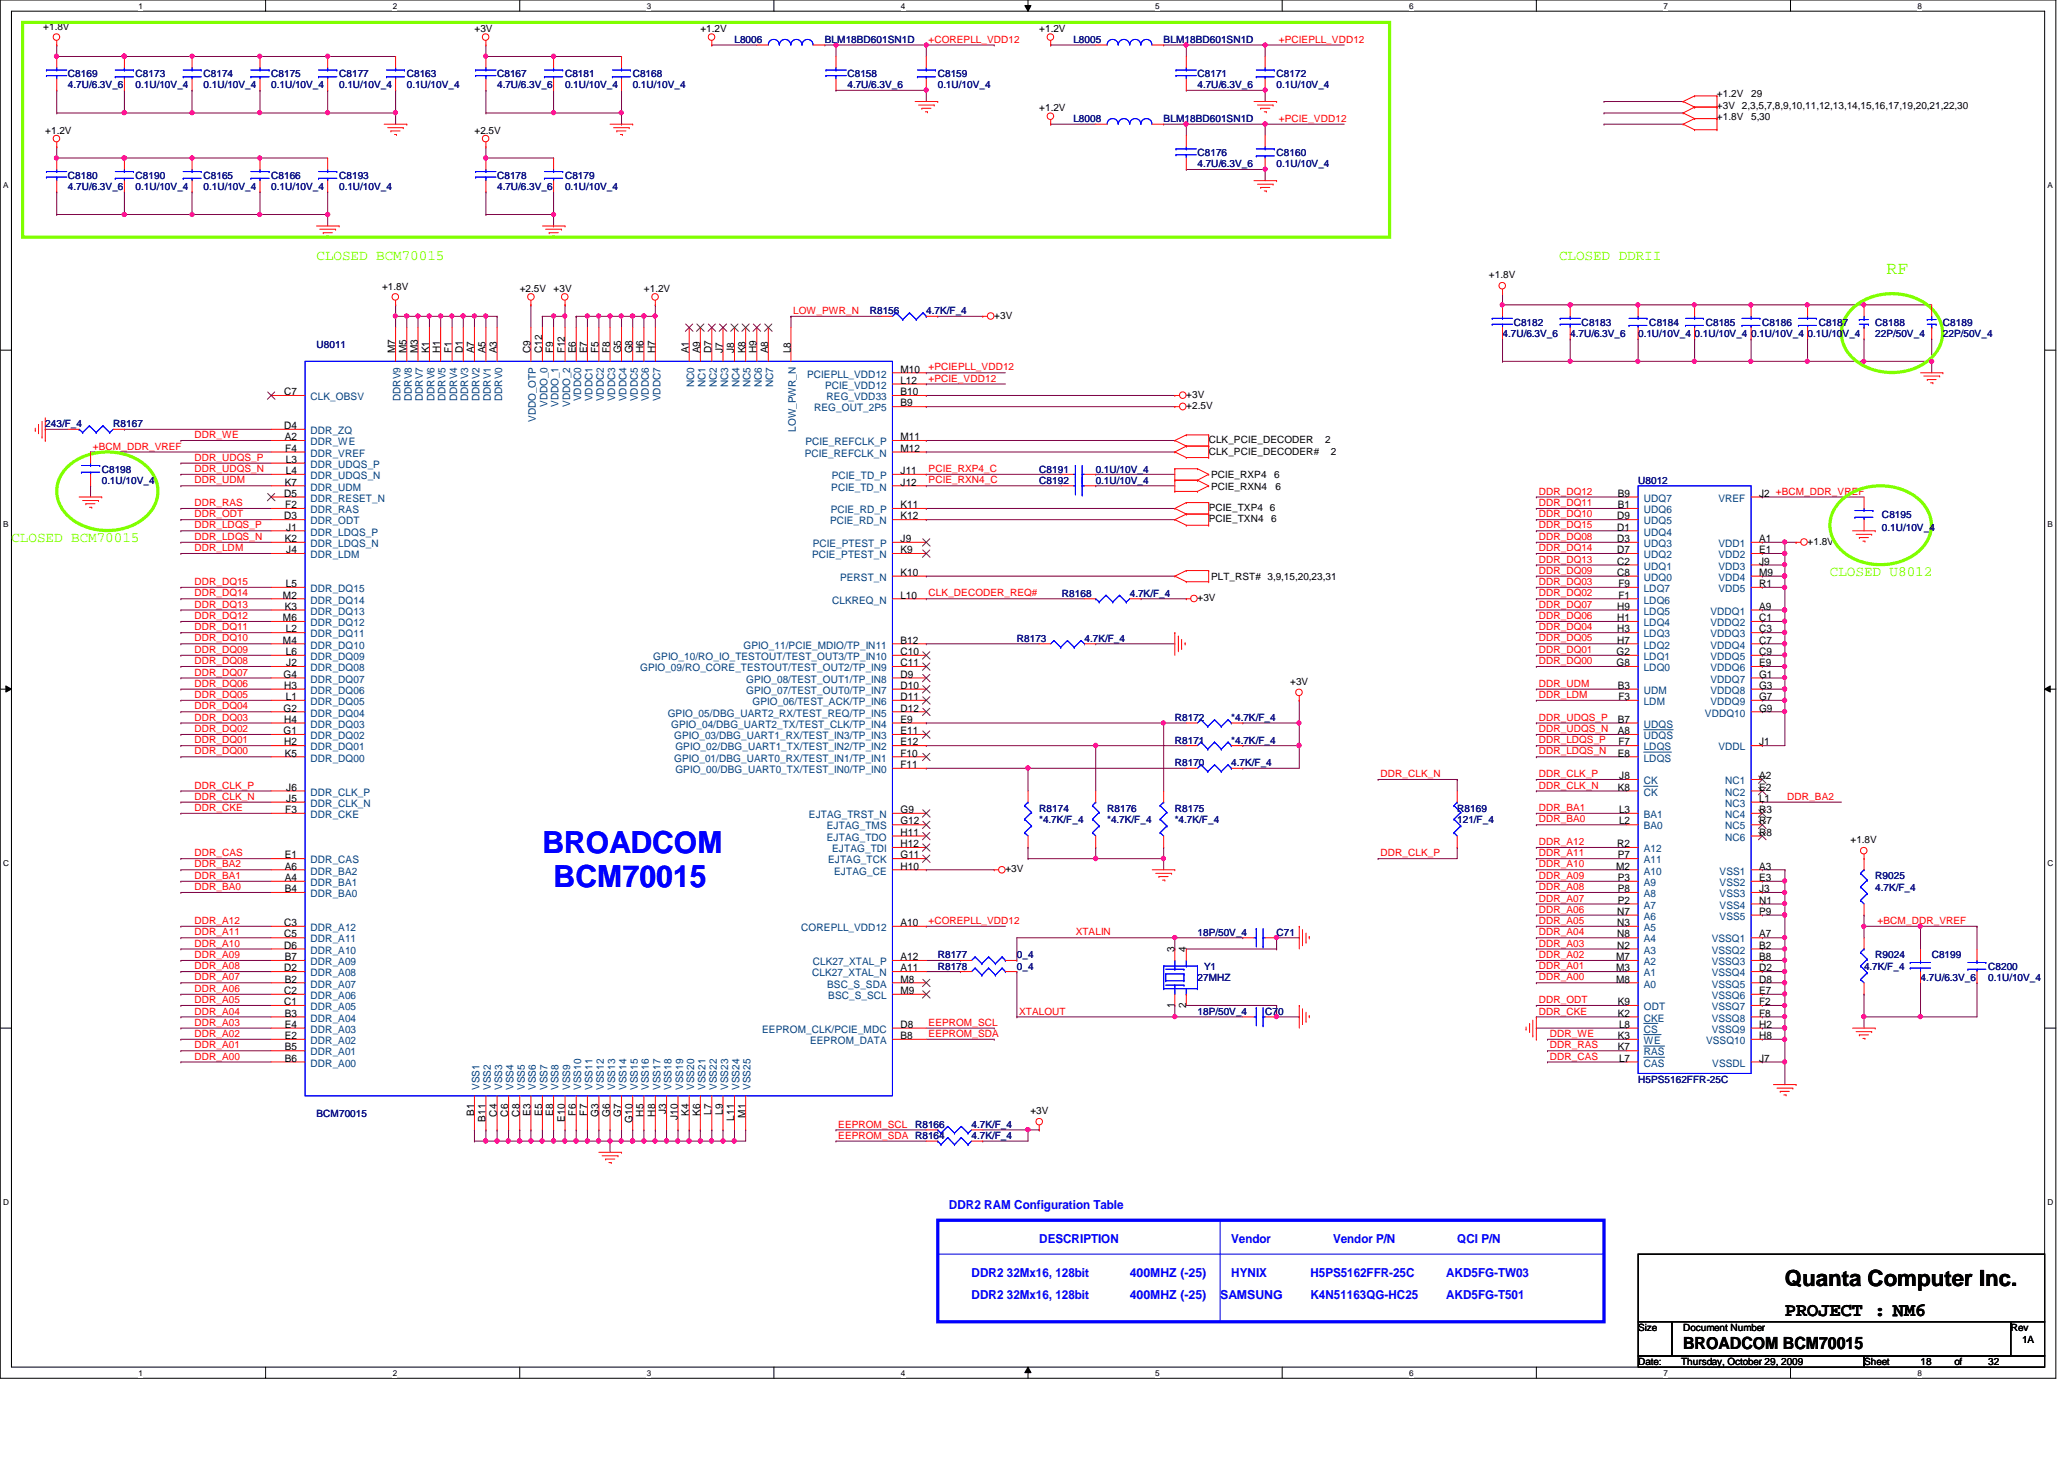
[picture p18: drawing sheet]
<svg xmlns="http://www.w3.org/2000/svg" width="297mm" height="210mm" viewBox="0 0 297 210" stroke-linecap="round" stroke-linejoin="round" font-family="sans-serif">
<defs><g id="words">
<g font-size="4.4" fill="#00f">
<text x="78.1" y="122.7">BROADCOM</text>
<text x="79.7" y="127.6">BCM70015</text>
</g>
<text font-size="3.2" x="256.9" y="185">Quanta Computer Inc.</text>
<g font-size="2.8">
<text x="256.9" y="189.3">PROJECT : NM6</text>
<text x="256.9" y="189.3">PROJECT :</text>
</g>
<text font-size="2.6" fill="#80ff00" x="271.5" y="39.5">RF</text>
<text font-size="2.4" x="242.2" y="194.1">BROADCOM BCM70015</text>
<g font-size="2.1" fill="#80ff00">
<text x="45.5" y="37.3">CLOSED BCM70015</text>
<text x="224.4" y="37.3">CLOSED DDRII</text>
<text x="1.6" y="78">CLOSED BCM70015</text>
<text x="263.4" y="82.9">CLOSED U8012</text>
</g>
<g font-size="1.8" fill="#00f">
<text x="136.6" y="173.9">DDR2 RAM Configuration Table</text>
<text x="149.6" y="178.8">DESCRIPTION</text>
<text x="177.2" y="178.8">Vendor</text>
<text x="191.9" y="178.8">Vendor P/N</text>
<text x="209.7" y="178.8">QCI P/N</text>
<text x="139.8" y="183.7">DDR2 32Mx16, 128bit</text>
<text x="162.6" y="183.7">400MHZ (-25)</text>
<text x="177.2" y="183.7">HYNIX</text>
<text x="188.6" y="183.7">H5PS5162FFR-25C</text>
<text x="208.1" y="183.7">AKD5FG-TW03</text>
<text x="139.8" y="186.9">DDR2 32Mx16, 128bit</text>
<text x="162.6" y="186.9">400MHZ (-25)</text>
<text x="175.6" y="186.9">SAMSUNG</text>
<text x="188.6" y="186.9">K4N51163QG-HC25</text>
<text x="208.1" y="186.9">AKD5FG-T501</text>
</g>
<g font-size="1.5">
<text x="56.9" y="50.8" transform="rotate(-90 56.9 50.8)">M7</text>
<text x="58.5" y="50.8" transform="rotate(-90 58.5 50.8)">M5</text>
<text x="60.1" y="50.8" transform="rotate(-90 60.1 50.8)">M3</text>
<text x="61.8" y="50.8" transform="rotate(-90 61.8 50.8)">K1</text>
<text x="63.4" y="50.8" transform="rotate(-90 63.4 50.8)">H1</text>
<text x="65" y="50.8" transform="rotate(-90 65 50.8)">F1</text>
<text x="66.6" y="50.8" transform="rotate(-90 66.6 50.8)">D1</text>
<text x="68.2" y="50.8" transform="rotate(-90 68.2 50.8)">A7</text>
<text x="69.9" y="50.8" transform="rotate(-90 69.9 50.8)">A5</text>
<text x="71.5" y="50.8" transform="rotate(-90 71.5 50.8)">A3</text>
<text x="76.4" y="50.8" transform="rotate(-90 76.4 50.8)">C9</text>
<text x="78" y="50.8" transform="rotate(-90 78 50.8)">C12</text>
<text x="79.6" y="50.8" transform="rotate(-90 79.6 50.8)">F9</text>
<text x="81.3" y="50.8" transform="rotate(-90 81.3 50.8)">F12</text>
<text x="82.9" y="50.8" transform="rotate(-90 82.9 50.8)">E6</text>
<text x="84.5" y="50.8" transform="rotate(-90 84.5 50.8)">E7</text>
<text x="86.1" y="50.8" transform="rotate(-90 86.1 50.8)">F5</text>
<text x="87.8" y="50.8" transform="rotate(-90 87.8 50.8)">F8</text>
<text x="89.4" y="50.8" transform="rotate(-90 89.4 50.8)">G5</text>
<text x="91" y="50.8" transform="rotate(-90 91 50.8)">G8</text>
<text x="92.6" y="50.8" transform="rotate(-90 92.6 50.8)">H6</text>
<text x="94.3" y="50.8" transform="rotate(-90 94.3 50.8)">H7</text>
<text x="99.1" y="50.8" transform="rotate(-90 99.1 50.8)">A1</text>
<text x="100.8" y="50.8" transform="rotate(-90 100.8 50.8)">A9</text>
<text x="102.4" y="50.8" transform="rotate(-90 102.4 50.8)">D7</text>
<text x="104" y="50.8" transform="rotate(-90 104 50.8)">J7</text>
<text x="105.7" y="50.8" transform="rotate(-90 105.7 50.8)">J8</text>
<text x="107.3" y="50.8" transform="rotate(-90 107.3 50.8)">K8</text>
<text x="108.9" y="50.8" transform="rotate(-90 108.9 50.8)">H9</text>
<text x="110.5" y="50.8" transform="rotate(-90 110.5 50.8)">A8</text>
<text x="113.8" y="50.8" transform="rotate(-90 113.8 50.8)">L8</text>
<text x="129.6" y="53.6">M10</text>
<text x="40.9" y="56.9">C7</text>
<text x="129.6" y="58.5">B9</text>
<text x="129.6" y="56.9">B10</text>
<text x="129.6" y="55.2">L12</text>
<text x="40.9" y="61.7">D4</text>
<text x="41" y="63.3">A2</text>
<text x="41.1" y="65">F4</text>
<text x="129.6" y="63.3">M11</text>
<text x="129.6" y="65">M12</text>
<text x="40.9" y="71.5">D5</text>
<text x="41" y="69.8">K7</text>
<text x="41.1" y="66.6">L3</text>
<text x="41.1" y="68.2">L4</text>
<text x="129.6" y="69.8">J12</text>
<text x="129.6" y="68.2">J11</text>
<text x="232.8" y="71.5">B9</text>
<text x="253.2" y="71.5">J2 +BCM_DDR_VREF</text>
<text x="40.9" y="74.7">D3</text>
<text x="41" y="78">K2</text>
<text x="41.1" y="73.1">F2</text>
<text x="41.2" y="76.3">J1</text>
<text x="129.6" y="78">J9</text>
<text x="129.6" y="73.1">K11</text>
<text x="129.6" y="74.7">K12</text>
<text x="232.7" y="76.3">D1</text>
<text x="232.7" y="78">D3</text>
<text x="232.7" y="74.7">D9</text>
<text x="232.8" y="73.1">B1</text>
<text x="253.2" y="78">A1</text>
<text x="41.2" y="79.6">J4</text>
<text x="129.6" y="82.8">K10</text>
<text x="129.6" y="79.6">K9</text>
<text x="232.7" y="81.2">C2</text>
<text x="232.7" y="82.8">C8</text>
<text x="232.7" y="79.6">D7</text>
<text x="253.2" y="79.6">E1</text>
<text x="253.2" y="81.2">J9</text>
<text x="253.2" y="82.8">M9</text>
<text x="40.7" y="89.4">M6</text>
<text x="40.7" y="86.1">M2</text>
<text x="41" y="87.7">K3</text>
<text x="41.1" y="84.5">L5</text>
<text x="129.6" y="86.1">L10</text>
<text x="232.7" y="89.4">H1</text>
<text x="232.7" y="87.7">H9</text>
<text x="232.9" y="86.1">F1</text>
<text x="232.9" y="84.5">F9</text>
<text x="253.2" y="84.5">R1</text>
<text x="253.2" y="87.7">A9</text>
<text x="253.2" y="89.4">C1</text>
<text x="40.7" y="92.6">M4</text>
<text x="41.1" y="94.2">L6</text>
<text x="41.1" y="91">L2</text>
<text x="41.2" y="95.8">J2</text>
<text x="129.6" y="92.6">B12</text>
<text x="129.6" y="94.2">C10</text>
<text x="129.6" y="95.8">C11</text>
<text x="232.7" y="94.2">G2</text>
<text x="232.7" y="95.8">G8</text>
<text x="232.7" y="91">H3</text>
<text x="232.7" y="92.6">H7</text>
<text x="253.2" y="91">C3</text>
<text x="253.2" y="92.6">C7</text>
<text x="253.2" y="94.2">C9</text>
<text x="253.2" y="95.8">E9</text>
<text x="40.8" y="97.5">G4</text>
<text x="40.9" y="99.1">H3</text>
<text x="41.1" y="100.7">L1</text>
<text x="129.6" y="99.1">D10</text>
<text x="129.6" y="97.5">D9</text>
<text x="129.6" y="100.7">D11</text>
<text x="232.8" y="99.1">B3</text>
<text x="232.9" y="100.7">F3</text>
<text x="253.2" y="97.5">G1</text>
<text x="253.2" y="99.1">G3</text>
<text x="253.2" y="100.7">G7</text>
<text x="40.8" y="105.6">G1</text>
<text x="40.8" y="102.4">G2</text>
<text x="40.9" y="107.2">H2</text>
<text x="40.9" y="104">H4</text>
<text x="129.6" y="107.2">E12</text>
<text x="129.6" y="105.6">E11</text>
<text x="129.6" y="104">E9</text>
<text x="129.6" y="102.4">D12</text>
<text x="232.8" y="104">B7</text>
<text x="232.8" y="105.6">A8</text>
<text x="232.9" y="107.2">F7</text>
<text x="253.2" y="107.2">J1</text>
<text x="253.2" y="102.4">G9</text>
<text x="41" y="108.8">K5</text>
<text x="41.2" y="113.7">J6</text>
<text x="129.6" y="110.5">F11</text>
<text x="129.6" y="108.8">F10</text>
<text x="232.8" y="108.8">E8</text>
<text x="232.8" y="113.7">K8</text>
<text x="233" y="112.1">J8</text>
<text x="253.2" y="112.1">A2</text>
<text x="253.2" y="113.7">E2</text>
<text x="41.1" y="117">F3</text>
<text x="41.2" y="115.4">J5</text>
<text x="129.6" y="118.6">G12</text>
<text x="129.6" y="117">G9</text>
<text x="233" y="118.6">L2</text>
<text x="233" y="117">L3</text>
<text x="253.2" y="115.4">L1</text>
<text x="253.2" y="117">R3</text>
<text x="253.2" y="118.6">R7</text>
<text x="41" y="123.5">E1</text>
<text x="41" y="125.1">A6</text>
<text x="129.6" y="125.1">H10</text>
<text x="129.6" y="120.2">H11</text>
<text x="129.6" y="121.9">H12</text>
<text x="129.6" y="123.5">G11</text>
<text x="232.6" y="125.1">M2</text>
<text x="232.7" y="121.9">R2</text>
<text x="232.8" y="123.5">P7</text>
<text x="253.2" y="120.2">R8</text>
<text x="253.2" y="125.1">A3</text>
<text x="41" y="126.7">A4</text>
<text x="41" y="128.4">B4</text>
<text x="232.7" y="131.6">N7</text>
<text x="232.8" y="130">P2</text>
<text x="232.8" y="126.7">P3</text>
<text x="232.8" y="128.4">P8</text>
<text x="253.2" y="126.7">E3</text>
<text x="253.2" y="128.4">J3</text>
<text x="253.2" y="130">N1</text>
<text x="253.2" y="131.6">P9</text>
<text x="40.9" y="136.5">D6</text>
<text x="40.9" y="134.9">C5</text>
<text x="40.9" y="133.2">C3</text>
<text x="129.6" y="133.2">A10</text>
<text x="169" y="137" transform="rotate(-90 169 137)">3</text>
<text x="170.7" y="137" transform="rotate(-90 170.7 137)">4</text>
<text x="232.7" y="136.5">N2</text>
<text x="232.7" y="133.2">N3</text>
<text x="232.7" y="134.9">N8</text>
<text x="253.2" y="134.9">A7</text>
<text x="253.2" y="136.5">B2</text>
<text x="40.9" y="143">C2</text>
<text x="40.9" y="139.7">D2</text>
<text x="41" y="141.4">B2</text>
<text x="41" y="138.1">B7</text>
<text x="129.6" y="138.1">A12</text>
<text x="129.6" y="143">M9</text>
<text x="129.6" y="139.7">A11</text>
<text x="129.6" y="141.4">M8</text>
<text x="232.6" y="139.7">M3</text>
<text x="232.6" y="138.1">M7</text>
<text x="232.6" y="141.4">M8</text>
<text x="253.2" y="138.1">B8</text>
<text x="253.2" y="139.7">D2</text>
<text x="253.2" y="141.4">D8</text>
<text x="253.2" y="143">E7</text>
<text x="40.9" y="144.6">C1</text>
<text x="41" y="149.5">E2</text>
<text x="41" y="147.9">E4</text>
<text x="41" y="146.3">B3</text>
<text x="129.6" y="149.5">B8</text>
<text x="129.6" y="147.9">D8</text>
<text x="169" y="145" transform="rotate(-90 169 145)">1</text>
<text x="170.7" y="145" transform="rotate(-90 170.7 145)">2</text>
<text x="232.8" y="146.3">K2</text>
<text x="232.8" y="144.6">K9</text>
<text x="232.8" y="149.5">K3</text>
<text x="233" y="147.9">L8</text>
<text x="253.2" y="149.5">H8</text>
<text x="253.2" y="144.6">F2</text>
<text x="253.2" y="146.3">F8</text>
<text x="253.2" y="147.9">H2</text>
<text x="41" y="152.7">B6</text>
<text x="41" y="151.1">B5</text>
<text x="232.8" y="151.1">K7</text>
<text x="233" y="152.7">L7</text>
<text x="253.2" y="152.7">J7</text>
<text x="68.2" y="160.6" transform="rotate(-90 68.2 160.6)">B1</text>
<text x="69.9" y="161.4" transform="rotate(-90 69.9 161.4)">B11</text>
<text x="71.5" y="160.7" transform="rotate(-90 71.5 160.7)">C4</text>
<text x="73.1" y="160.7" transform="rotate(-90 73.1 160.7)">C6</text>
<text x="74.8" y="160.7" transform="rotate(-90 74.8 160.7)">C8</text>
<text x="76.4" y="160.6" transform="rotate(-90 76.4 160.6)">E3</text>
<text x="78" y="160.6" transform="rotate(-90 78 160.6)">E5</text>
<text x="79.6" y="160.6" transform="rotate(-90 79.6 160.6)">E8</text>
<text x="81.3" y="161.4" transform="rotate(-90 81.3 161.4)">E10</text>
<text x="82.9" y="160.5" transform="rotate(-90 82.9 160.5)">F6</text>
<text x="84.5" y="160.5" transform="rotate(-90 84.5 160.5)">F7</text>
<text x="86.1" y="160.7" transform="rotate(-90 86.1 160.7)">G3</text>
<text x="87.8" y="160.7" transform="rotate(-90 87.8 160.7)">G6</text>
<text x="89.4" y="160.7" transform="rotate(-90 89.4 160.7)">G7</text>
<text x="91" y="161.5" transform="rotate(-90 91 161.5)">G10</text>
<text x="92.6" y="160.7" transform="rotate(-90 92.6 160.7)">H5</text>
<text x="94.3" y="160.7" transform="rotate(-90 94.3 160.7)">H8</text>
<text x="95.9" y="160.3" transform="rotate(-90 95.9 160.3)">J3</text>
<text x="97.5" y="161.1" transform="rotate(-90 97.5 161.1)">J10</text>
<text x="99.1" y="160.6" transform="rotate(-90 99.1 160.6)">K4</text>
<text x="100.8" y="160.6" transform="rotate(-90 100.8 160.6)">K6</text>
<text x="102.4" y="160.4" transform="rotate(-90 102.4 160.4)">L7</text>
<text x="104" y="160.4" transform="rotate(-90 104 160.4)">L9</text>
<text x="105.7" y="161.2" transform="rotate(-90 105.7 161.2)">L11</text>
<text x="107.3" y="160.8" transform="rotate(-90 107.3 160.8)">M1</text>
</g>
<g font-size="1.5" fill="#004080">
<text x="44.7" y="57.6">CLK_OBSV</text>
<text x="57.7" y="57.7" transform="rotate(-90 57.7 57.7)">DDRV9</text>
<text x="59.3" y="57.7" transform="rotate(-90 59.3 57.7)">DDRV8</text>
<text x="60.9" y="57.7" transform="rotate(-90 60.9 57.7)">DDRV7</text>
<text x="62.5" y="57.7" transform="rotate(-90 62.5 57.7)">DDRV6</text>
<text x="64.1" y="57.7" transform="rotate(-90 64.1 57.7)">DDRV5</text>
<text x="65.8" y="57.7" transform="rotate(-90 65.8 57.7)">DDRV4</text>
<text x="67.4" y="57.7" transform="rotate(-90 67.4 57.7)">DDRV3</text>
<text x="69" y="57.7" transform="rotate(-90 69 57.7)">DDRV2</text>
<text x="70.7" y="57.7" transform="rotate(-90 70.7 57.7)">DDRV1</text>
<text x="72.3" y="57.7" transform="rotate(-90 72.3 57.7)">DDRV0</text>
<text x="78.8" y="58.6" transform="rotate(-90 78.8 58.6)">VDDO_0</text>
<text x="80.4" y="58.6" transform="rotate(-90 80.4 58.6)">VDDO_1</text>
<text x="82" y="58.6" transform="rotate(-90 82 58.6)">VDDO_2</text>
<text x="83.6" y="57.7" transform="rotate(-90 83.6 57.7)">VDDC0</text>
<text x="85.3" y="57.7" transform="rotate(-90 85.3 57.7)">VDDC1</text>
<text x="86.9" y="57.7" transform="rotate(-90 86.9 57.7)">VDDC2</text>
<text x="88.5" y="57.7" transform="rotate(-90 88.5 57.7)">VDDC3</text>
<text x="90.2" y="57.7" transform="rotate(-90 90.2 57.7)">VDDC4</text>
<text x="91.8" y="57.7" transform="rotate(-90 91.8 57.7)">VDDC5</text>
<text x="93.4" y="57.7" transform="rotate(-90 93.4 57.7)">VDDC6</text>
<text x="95" y="57.7" transform="rotate(-90 95 57.7)">VDDC7</text>
<text x="99.9" y="55.7" transform="rotate(-90 99.9 55.7)">NC0</text>
<text x="101.5" y="55.7" transform="rotate(-90 101.5 55.7)">NC1</text>
<text x="103.2" y="55.7" transform="rotate(-90 103.2 55.7)">NC2</text>
<text x="104.8" y="55.7" transform="rotate(-90 104.8 55.7)">NC3</text>
<text x="106.4" y="55.7" transform="rotate(-90 106.4 55.7)">NC4</text>
<text x="108" y="55.7" transform="rotate(-90 108 55.7)">NC5</text>
<text x="109.6" y="55.7" transform="rotate(-90 109.6 55.7)">NC6</text>
<text x="111.3" y="55.7" transform="rotate(-90 111.3 55.7)">NC7</text>
<text x="116.2" y="54.3">PCIEPLL_VDD12</text>
<text x="117.2" y="59.2">REG_OUT_2P5</text>
<text x="118.7" y="55.9">PCIE_VDD12</text>
<text x="119" y="57.6">REG_VDD33</text>
<text x="44.7" y="62.4">DDR_ZQ</text>
<text x="44.7" y="64.1">DDR_WE</text>
<text x="44.7" y="65.7">DDR_VREF</text>
<text x="77.1" y="60.7" transform="rotate(-90 77.1 60.7)">VDDO_OTP</text>
<text x="114.6" y="62.1" transform="rotate(-90 114.6 62.1)">LOW_PWR_N</text>
<text x="115.8" y="65.7">PCIE_REFCLK_N</text>
<text x="115.9" y="64.1">PCIE_REFCLK_P</text>
<text x="44.7" y="67.3">DDR_UDQS_P</text>
<text x="44.7" y="68.9">DDR_UDQS_N</text>
<text x="44.7" y="70.6">DDR_UDM</text>
<text x="119.6" y="70.6">PCIE_TD_N</text>
<text x="119.7" y="68.9">PCIE_TD_P</text>
<text x="44.7" y="72.2">DDR_RESET_N</text>
<text x="44.7" y="73.8">DDR_RAS</text>
<text x="44.7" y="75.4">DDR_ODT</text>
<text x="44.7" y="77">DDR_LDQS_P</text>
<text x="119.5" y="75.4">PCIE_RD_N</text>
<text x="119.5" y="73.8">PCIE_RD_P</text>
<text x="236.6" y="73.8">UDQ6</text>
<text x="236.6" y="72.2">UDQ7</text>
<text x="236.6" y="77">UDQ4</text>
<text x="236.6" y="75.4">UDQ5</text>
<text x="247.3" y="72.2">VREF</text>
<text x="44.7" y="78.7">DDR_LDQS_N</text>
<text x="44.7" y="80.3">DDR_LDM</text>
<text x="116.9" y="80.3">PCIE_PTEST_N</text>
<text x="117" y="78.7">PCIE_PTEST_P</text>
<text x="120.9" y="83.6">PERST_N</text>
<text x="236.6" y="82">UDQ1</text>
<text x="236.6" y="83.6">UDQ0</text>
<text x="236.6" y="78.7">UDQ3</text>
<text x="236.6" y="80.3">UDQ2</text>
<text x="247.3" y="78.7">VDD1</text>
<text x="247.3" y="80.3">VDD2</text>
<text x="247.3" y="82">VDD3</text>
<text x="247.3" y="83.6">VDD4</text>
<text x="44.7" y="88.4">DDR_DQ13</text>
<text x="44.7" y="86.8">DDR_DQ14</text>
<text x="44.7" y="85.2">DDR_DQ15</text>
<text x="119.8" y="86.8">CLKREQ_N</text>
<text x="236.6" y="86.8">LDQ6</text>
<text x="236.6" y="85.2">LDQ7</text>
<text x="236.6" y="88.4">LDQ5</text>
<text x="246.2" y="88.4">VDDQ1</text>
<text x="247.3" y="85.2">VDD5</text>
<text x="44.7" y="95">DDR_DQ09</text>
<text x="44.7" y="93.3">DDR_DQ10</text>
<text x="44.7" y="91.7">DDR_DQ11</text>
<text x="44.7" y="90.1">DDR_DQ12</text>
<text x="94" y="95">GPIO_10/RO_IO_TESTOUT/TEST_OUT3/TP_IN10</text>
<text x="107" y="93.3">GPIO_11/PCIE_MDIO/TP_IN11</text>
<text x="236.6" y="95">LDQ1</text>
<text x="236.6" y="90.1">LDQ4</text>
<text x="236.6" y="91.7">LDQ3</text>
<text x="236.6" y="93.3">LDQ2</text>
<text x="246.2" y="90.1">VDDQ2</text>
<text x="246.2" y="91.7">VDDQ3</text>
<text x="246.2" y="93.3">VDDQ4</text>
<text x="246.2" y="95">VDDQ5</text>
<text x="44.7" y="101.4">DDR_DQ05</text>
<text x="44.7" y="99.8">DDR_DQ06</text>
<text x="44.7" y="98.2">DDR_DQ07</text>
<text x="44.7" y="96.6">DDR_DQ08</text>
<text x="92.1" y="96.6">GPIO_09/RO_CORE_TESTOUT/TEST_OUT2/TP_IN9</text>
<text x="107.4" y="99.8">GPIO_07/TEST_OUT0/TP_IN7</text>
<text x="107.4" y="98.2">GPIO_08/TEST_OUT1/TP_IN8</text>
<text x="108.3" y="101.4">GPIO_06/TEST_ACK/TP_IN6</text>
<text x="236.6" y="99.8">UDM</text>
<text x="236.6" y="101.4">LDM</text>
<text x="236.6" y="96.6">LDQ0</text>
<text x="246.2" y="96.6">VDDQ6</text>
<text x="246.2" y="98.2">VDDQ7</text>
<text x="246.2" y="99.8">VDDQ8</text>
<text x="246.2" y="101.4">VDDQ9</text>
<text x="44.7" y="107.9">DDR_DQ01</text>
<text x="44.7" y="106.3">DDR_DQ02</text>
<text x="44.7" y="104.7">DDR_DQ03</text>
<text x="44.7" y="103.1">DDR_DQ04</text>
<text x="96.1" y="103.1">GPIO_05/DBG_UART2_RX/TEST_REQ/TP_IN5</text>
<text x="96.6" y="104.7">GPIO_04/DBG_UART2_TX/TEST_CLK/TP_IN4</text>
<text x="97" y="106.3">GPIO_03/DBG_UART1_RX/TEST_IN3/TP_IN3</text>
<text x="97.2" y="107.9">GPIO_02/DBG_UART1_TX/TEST_IN2/TP_IN2</text>
<text x="236.6" y="106.3">UDQS</text>
<text x="236.6" y="104.7">UDQS</text>
<text x="236.6" y="107.9">LDQS</text>
<text x="245.4" y="103.1">VDDQ10</text>
<text x="247.3" y="107.9">VDDL</text>
<text x="44.7" y="109.6">DDR_DQ00</text>
<text x="97" y="109.6">GPIO_01/DBG_UART0_RX/TEST_IN1/TP_IN1</text>
<text x="97.2" y="111.2">GPIO_00/DBG_UART0_TX/TEST_IN0/TP_IN0</text>
<text x="236.6" y="109.6">LDQS</text>
<text x="236.6" y="112.8">CK</text>
<text x="248.3" y="112.8">NC1</text>
<text x="44.7" y="114.5">DDR_CLK_P</text>
<text x="44.7" y="116.1">DDR_CLK_N</text>
<text x="44.7" y="117.7">DDR_CKE</text>
<text x="116.4" y="117.7">EJTAG_TRST_N</text>
<text x="119" y="119.3">EJTAG_TMS</text>
<text x="236.6" y="114.5">CK</text>
<text x="236.6" y="119.3">BA0</text>
<text x="236.6" y="117.7">BA1</text>
<text x="248.3" y="114.5">NC2</text>
<text x="248.3" y="116.1">NC3</text>
<text x="248.3" y="117.7">NC4</text>
<text x="248.3" y="119.3">NC5</text>
<text x="44.7" y="124.2">DDR_CAS</text>
<text x="44.7" y="125.8">DDR_BA2</text>
<text x="119" y="120.9">EJTAG_TDO</text>
<text x="119.2" y="124.2">EJTAG_TCK</text>
<text x="119.8" y="122.6">EJTAG_TDI</text>
<text x="120.1" y="125.8">EJTAG_CE</text>
<text x="236.6" y="125.8">A10</text>
<text x="236.6" y="124.2">A11</text>
<text x="236.6" y="122.6">A12</text>
<text x="247.5" y="125.8">VSS1</text>
<text x="248.3" y="120.9">NC6</text>
<text x="44.7" y="127.5">DDR_BA1</text>
<text x="44.7" y="129.1">DDR_BA0</text>
<text x="236.6" y="130.7">A7</text>
<text x="236.6" y="127.5">A9</text>
<text x="236.6" y="129.1">A8</text>
<text x="247.5" y="127.5">VSS2</text>
<text x="247.5" y="129.1">VSS3</text>
<text x="247.5" y="130.7">VSS4</text>
<text x="44.7" y="137.2">DDR_A10</text>
<text x="44.7" y="135.6">DDR_A11</text>
<text x="44.7" y="133.9">DDR_A12</text>
<text x="115.3" y="133.9">COREPLL_VDD12</text>
<text x="236.6" y="137.2">A3</text>
<text x="236.6" y="133.9">A5</text>
<text x="236.6" y="132.3">A6</text>
<text x="236.6" y="135.6">A4</text>
<text x="246.3" y="135.6">VSSQ1</text>
<text x="246.3" y="137.2">VSSQ2</text>
<text x="247.5" y="132.3">VSS5</text>
<text x="44.7" y="143.7">DDR_A06</text>
<text x="44.7" y="142.1">DDR_A07</text>
<text x="44.7" y="140.5">DDR_A08</text>
<text x="44.7" y="138.9">DDR_A09</text>
<text x="116.9" y="140.5">CLK27_XTAL_N</text>
<text x="117" y="138.9">CLK27_XTAL_P</text>
<text x="119" y="142.1">BSC_S_SDA</text>
<text x="119.2" y="143.7">BSC_S_SCL</text>
<text x="236.6" y="140.5">A1</text>
<text x="236.6" y="138.9">A2</text>
<text x="236.6" y="142.1">A0</text>
<text x="246.3" y="138.9">VSSQ3</text>
<text x="246.3" y="140.5">VSSQ4</text>
<text x="246.3" y="142.1">VSSQ5</text>
<text x="246.3" y="143.7">VSSQ6</text>
<text x="44.7" y="148.6">DDR_A03</text>
<text x="44.7" y="147">DDR_A04</text>
<text x="44.7" y="145.3">DDR_A05</text>
<text x="109.7" y="148.6">EEPROM_CLK/PCIE_MDC</text>
<text x="236.6" y="147">CKE</text>
<text x="236.6" y="145.3">ODT</text>
<text x="236.6" y="148.6">CS</text>
<text x="246.3" y="145.3">VSSQ7</text>
<text x="246.3" y="147">VSSQ8</text>
<text x="246.3" y="148.6">VSSQ9</text>
<text x="44.7" y="153.5">DDR_A00</text>
<text x="44.7" y="151.8">DDR_A01</text>
<text x="44.7" y="150.2">DDR_A02</text>
<text x="116.6" y="150.2">EEPROM_DATA</text>
<text x="236.6" y="150.2">WE</text>
<text x="236.6" y="151.8">RAS</text>
<text x="236.6" y="153.5">CAS</text>
<text x="245.5" y="150.2">VSSQ10</text>
<text x="246.4" y="153.5">VSSDL</text>
<text x="69" y="156.8" transform="rotate(-90 69 156.8)">VSS1</text>
<text x="70.7" y="156.8" transform="rotate(-90 70.7 156.8)">VSS2</text>
<text x="72.3" y="156.8" transform="rotate(-90 72.3 156.8)">VSS3</text>
<text x="73.9" y="156.8" transform="rotate(-90 73.9 156.8)">VSS4</text>
<text x="75.5" y="156.8" transform="rotate(-90 75.5 156.8)">VSS5</text>
<text x="77.1" y="156.8" transform="rotate(-90 77.1 156.8)">VSS6</text>
<text x="78.8" y="156.8" transform="rotate(-90 78.8 156.8)">VSS7</text>
<text x="80.4" y="156.8" transform="rotate(-90 80.4 156.8)">VSS8</text>
<text x="82" y="156.8" transform="rotate(-90 82 156.8)">VSS9</text>
<text x="83.6" y="156.8" transform="rotate(-90 83.6 156.8)">VSS10</text>
<text x="85.3" y="156.8" transform="rotate(-90 85.3 156.8)">VSS11</text>
<text x="86.9" y="156.8" transform="rotate(-90 86.9 156.8)">VSS12</text>
<text x="88.5" y="156.8" transform="rotate(-90 88.5 156.8)">VSS13</text>
<text x="90.2" y="156.8" transform="rotate(-90 90.2 156.8)">VSS14</text>
<text x="91.8" y="156.8" transform="rotate(-90 91.8 156.8)">VSS15</text>
<text x="93.4" y="156.8" transform="rotate(-90 93.4 156.8)">VSS16</text>
<text x="95" y="156.8" transform="rotate(-90 95 156.8)">VSS17</text>
<text x="96.6" y="156.8" transform="rotate(-90 96.6 156.8)">VSS18</text>
<text x="98.3" y="156.8" transform="rotate(-90 98.3 156.8)">VSS19</text>
<text x="99.9" y="156.8" transform="rotate(-90 99.9 156.8)">VSS20</text>
<text x="101.5" y="156.8" transform="rotate(-90 101.5 156.8)">VSS21</text>
<text x="103.2" y="156.8" transform="rotate(-90 103.2 156.8)">VSS22</text>
<text x="104.8" y="156.8" transform="rotate(-90 104.8 156.8)">VSS23</text>
<text x="106.4" y="156.8" transform="rotate(-90 106.4 156.8)">VSS24</text>
<text x="108" y="156.8" transform="rotate(-90 108 156.8)">VSS25</text>
</g>
<g font-size="1.4">
<text x="6.2" y="4.3">+1.8V</text>
<text x="68.3" y="4.6">+3V</text>
<text x="100.8" y="4.6">+1.2V</text>
<text x="149.6" y="4.6">+1.2V</text>
<text x="149.6" y="16">+1.2V</text>
<text x="247.1" y="17.3">+1.8V</text>
<text x="247.1" y="15.7">+3V 2,3,5,7,8,9,10,11,12,13,14,15,16,17,19,20,21,22,30</text>
<text x="247.1" y="14">+1.2V</text>
<text x="252" y="17.3">5,30</text>
<text x="252" y="14">29</text>
<text x="6.5" y="19.2">+1.2V</text>
<text x="68.3" y="19.2">+2.5V</text>
<text x="55" y="41.7">+1.8V</text>
<text x="74.8" y="42">+2.5V</text>
<text x="79.7" y="42">+3V</text>
<text x="92.7" y="42">+1.2V</text>
<text x="214.3" y="40">+1.8V</text>
<text x="143.1" y="45.9">+3V</text>
<text x="170.7" y="57.3">+3V</text>
<text x="170.7" y="58.9">+2.5V</text>
<text x="173.9" y="65.4">CLK_PCIE_DECODER#</text>
<text x="173.9" y="63.8">CLK_PCIE_DECODER</text>
<text x="190.7" y="63.8">2</text>
<text x="191.5" y="65.4">2</text>
<text x="174.3" y="70.4">PCIE_RXN4</text>
<text x="174.3" y="68.8">PCIE_RXP4</text>
<text x="183.4" y="68.8">6</text>
<text x="183.6" y="70.4">6</text>
<text x="173.9" y="75.1">PCIE_TXN4</text>
<text x="173.9" y="73.5">PCIE_TXP4 6</text>
<text x="182.9" y="75.1">6</text>
<text x="174.3" y="83.4">PLT_RST# 3,9,15,20,23,31</text>
<text x="260.1" y="78.4">+1.8V</text>
<text x="172.3" y="86.5">+3V</text>
<text x="185.7" y="98.6">+3V</text>
<text x="144.7" y="125.5">+3V</text>
<text x="266.3" y="121.3">+1.8V</text>
<text x="148.3" y="160.3">+3V</text>
<text x="235.8" y="191.5">Size</text>
<text x="242.2" y="191.5">Document Number</text>
<text x="289.4" y="191.5">Rev</text>
<text x="235.8" y="196.4">Date:</text>
<text x="241.9" y="196.4">Thursday, October 29, 2009</text>
<text x="268.3" y="196.4">Sheet</text>
<text x="276.4" y="196.4">18</text>
<text x="281.3" y="196.4">of</text>
<text x="286.1" y="196.4">32</text>
<text x="291" y="193.2">1A</text>
</g>
<g font-size="1.4" fill="#000080">
<text x="9.8" y="11.1">C8169</text>
<text x="19.5" y="11.1">C8173</text>
<text x="29.3" y="11.1">C8174</text>
<text x="39" y="11.1">C8175</text>
<text x="48.8" y="11.1">C8177</text>
<text x="58.5" y="11.1">C8163</text>
<text x="71.5" y="11.1">C8167</text>
<text x="81.3" y="11.1">C8181</text>
<text x="91.1" y="11.1">C8168</text>
<text x="105.7" y="6.2">L8006</text>
<text x="118.7" y="6.2">BLM18BD601SN1D</text>
<text x="122" y="11.1">C8158</text>
<text x="135" y="11.1">C8159</text>
<text x="154.5" y="6.2">L8005</text>
<text x="167.5" y="6.2">BLM18BD601SN1D</text>
<text x="172.3" y="11.1">C8171</text>
<text x="183.7" y="11.1">C8172</text>
<text x="9.8" y="12.7">4.7U/6.3V_6</text>
<text x="19.5" y="12.7">0.1U/10V_4</text>
<text x="29.3" y="12.7">0.1U/10V_4</text>
<text x="39" y="12.7">0.1U/10V_4</text>
<text x="48.8" y="12.7">0.1U/10V_4</text>
<text x="58.5" y="12.7">0.1U/10V_4</text>
<text x="71.5" y="12.7">4.7U/6.3V_6</text>
<text x="81.3" y="12.7">0.1U/10V_4</text>
<text x="91.1" y="12.7">0.1U/10V_4</text>
<text x="122" y="12.7">4.7U/6.3V_6</text>
<text x="135" y="12.7">0.1U/10V_4</text>
<text x="154.5" y="17.6">L8008</text>
<text x="167.5" y="17.6">BLM18BD601SN1D</text>
<text x="172.3" y="12.7">4.7U/6.3V_6</text>
<text x="183.7" y="12.7">0.1U/10V_4</text>
<text x="172.3" y="22.5">C8176</text>
<text x="183.7" y="22.5">C8160</text>
<text x="9.8" y="25.7">C8180</text>
<text x="9.8" y="27.3">4.7U/6.3V_6</text>
<text x="19.5" y="25.7">C8190</text>
<text x="19.5" y="27.3">0.1U/10V_4</text>
<text x="29.3" y="25.7">C8165</text>
<text x="29.3" y="27.3">0.1U/10V_4</text>
<text x="39" y="25.7">C8166</text>
<text x="39" y="27.3">0.1U/10V_4</text>
<text x="48.8" y="25.7">C8193</text>
<text x="48.8" y="27.3">0.1U/10V_4</text>
<text x="71.5" y="25.7">C8178</text>
<text x="71.5" y="27.3">4.7U/6.3V_6</text>
<text x="81.3" y="25.7">C8179</text>
<text x="81.3" y="27.3">0.1U/10V_4</text>
<text x="172.3" y="24.1">4.7U/6.3V_6</text>
<text x="183.7" y="24.1">0.1U/10V_4</text>
<text x="125.2" y="45.2">R8156</text>
<text x="133.3" y="45.2">4.7K/F_4</text>
<text x="217.8" y="46.9">C8182</text>
<text x="227.6" y="46.9">C8183</text>
<text x="237.4" y="46.9">C8184</text>
<text x="245.5" y="46.9">C8185</text>
<text x="253.6" y="46.9">C8186</text>
<text x="261.7" y="46.9">C8187</text>
<text x="269.9" y="46.9">C8188</text>
<text x="279.6" y="46.9">C8189</text>
<text x="45.5" y="50.1">U8011</text>
<text x="216.2" y="48.5">4.7U/6.3V_6</text>
<text x="226" y="48.5">4.7U/6.3V_6</text>
<text x="235.8" y="48.5">0.1U/10V_4</text>
<text x="243.9" y="48.5">0.1U/10V_4</text>
<text x="252" y="48.5">0.1U/10V_4</text>
<text x="260.1" y="48.5">0.1U/10V_4</text>
<text x="269.9" y="48.5">22P/50V_4</text>
<text x="279.6" y="48.5">22P/50V_4</text>
<text x="6.5" y="61.5">243/F_4</text>
<text x="16.3" y="61.5">R8167</text>
<text x="14.6" y="68">C8198</text>
<text x="14.6" y="69.6">0.1U/10V_4</text>
<text x="149.6" y="68">C8191</text>
<text x="149.6" y="69.6">C8192</text>
<text x="157.7" y="68">0.1U/10V_4</text>
<text x="157.7" y="69.6">0.1U/10V_4</text>
<text x="235.8" y="69.6">U8012</text>
<text x="270.8" y="74.5">C8195</text>
<text x="270.8" y="76.5">0.1U/10V_4</text>
<text x="152.8" y="85.9">R8168</text>
<text x="162.6" y="85.9">4.7K/F_4</text>
<text x="146.3" y="92.4">R8173</text>
<text x="156.1" y="92.4">4.7K/F_4</text>
<text x="169.1" y="107">R8171</text>
<text x="169.1" y="103.8">R8172</text>
<text x="177.2" y="107">*4.7K/F_4</text>
<text x="177.2" y="103.8">*4.7K/F_4</text>
<text x="169.1" y="110.2">R8170</text>
<text x="177.2" y="110.2">4.7K/F_4</text>
<text x="149.6" y="116.8">R8174</text>
<text x="149.6" y="118.4">*4.7K/F_4</text>
<text x="159.3" y="116.8">R8176</text>
<text x="159.3" y="118.4">*4.7K/F_4</text>
<text x="169.1" y="116.8">R8175</text>
<text x="169.1" y="118.4">*4.7K/F_4</text>
<text x="209.7" y="116.8">R8169</text>
<text x="209.7" y="118.4">121/F_4</text>
<text x="269.9" y="126.5">R9025</text>
<text x="269.9" y="128.1">4.7K/F_4</text>
<text x="135" y="137.9">R8177</text>
<text x="146.3" y="137.9">0_4</text>
<text x="172.3" y="134.6">18P/50V_4</text>
<text x="183.7" y="134.6">C71</text>
<text x="269.9" y="137.9">R9024</text>
<text x="278" y="137.9">C8199</text>
<text x="135" y="139.5">R8178</text>
<text x="146.3" y="139.5">0_4</text>
<text x="172.3" y="141.1">27MHZ</text>
<text x="173.3" y="139.5">Y1</text>
<text x="268.3" y="139.5">4.7K/F_4</text>
<text x="276.4" y="141.1">4.7U/6.3V_6</text>
<text x="286.1" y="139.5">C8200</text>
<text x="286.1" y="141.1">0.1U/10V_4</text>
<text x="172.3" y="146">18P/50V_4</text>
<text x="182.1" y="146">C70</text>
<text x="235.8" y="155.8">H5PS5162FFR-25C</text>
<text x="45.5" y="160.7">BCM70015</text>
<text x="131.7" y="162.3">R8166</text>
<text x="139.8" y="162.3">4.7K/F_4</text>
<text x="139.8" y="163.9">4.7K/F_4</text>
</g>
<g font-size="1.4" fill="#f00">
<text x="133.6" y="6.1">+COREPLL_VDD12</text>
<text x="184.1" y="6.1">+PCIEPLL_VDD12</text>
<text x="184.1" y="17.5">+PCIE_VDD12</text>
<text x="114.2" y="45.2">LOW_PWR_N</text>
<text x="133.6" y="53.3">+PCIEPLL_VDD12</text>
<text x="133.6" y="54.9">+PCIE_VDD12</text>
<text x="13.4" y="64.7">+BCM_DDR_VREF</text>
<text x="28" y="63">DDR_WE</text>
<text x="28" y="66.3">DDR_UDQS_P</text>
<text x="28" y="67.9">DDR_UDQS_N</text>
<text x="28" y="69.6">DDR_UDM</text>
<text x="133.6" y="67.9">PCIE_RXP4_C</text>
<text x="133.6" y="69.6">PCIE_RXN4_C</text>
<text x="221.4" y="71.2">DDR_DQ12</text>
<text x="28" y="72.8">DDR_RAS</text>
<text x="28" y="74.4">DDR_ODT</text>
<text x="28" y="76">DDR_LDQS_P</text>
<text x="28" y="77.7">DDR_LDQS_N</text>
<text x="221.4" y="77.7">DDR_DQ08</text>
<text x="221.4" y="74.4">DDR_DQ10</text>
<text x="221.4" y="72.8">DDR_DQ11</text>
<text x="221.4" y="76">DDR_DQ15</text>
<text x="28" y="79.3">DDR_LDM</text>
<text x="221.4" y="80.9">DDR_DQ13</text>
<text x="221.4" y="79.3">DDR_DQ14</text>
<text x="221.4" y="82.5">DDR_DQ09</text>
<text x="28" y="84.2">DDR_DQ15</text>
<text x="28" y="85.8">DDR_DQ14</text>
<text x="28" y="87.4">DDR_DQ13</text>
<text x="28" y="89.1">DDR_DQ12</text>
<text x="133.6" y="85.8">CLK_DECODER_REQ#</text>
<text x="221.4" y="85.8">DDR_DQ02</text>
<text x="221.4" y="87.4">DDR_DQ07</text>
<text x="221.4" y="84.2">DDR_DQ03</text>
<text x="221.4" y="89.1">DDR_DQ06</text>
<text x="28" y="90.7">DDR_DQ11</text>
<text x="28" y="92.3">DDR_DQ10</text>
<text x="28" y="93.9">DDR_DQ09</text>
<text x="28" y="95.5">DDR_DQ08</text>
<text x="221.4" y="90.7">DDR_DQ04</text>
<text x="221.4" y="93.9">DDR_DQ01</text>
<text x="221.4" y="95.5">DDR_DQ00</text>
<text x="221.4" y="92.3">DDR_DQ05</text>
<text x="28" y="97.2">DDR_DQ07</text>
<text x="28" y="98.8">DDR_DQ06</text>
<text x="28" y="100.4">DDR_DQ05</text>
<text x="221.4" y="100.4">DDR_LDM</text>
<text x="221.4" y="98.8">DDR_UDM</text>
<text x="28" y="103.7">DDR_DQ03</text>
<text x="28" y="105.3">DDR_DQ02</text>
<text x="28" y="106.9">DDR_DQ01</text>
<text x="28" y="102.1">DDR_DQ04</text>
<text x="221.4" y="106.9">DDR_LDQS_P</text>
<text x="221.4" y="103.7">DDR_UDQS_P</text>
<text x="221.4" y="105.3">DDR_UDQS_N</text>
<text x="28" y="108.5">DDR_DQ00</text>
<text x="28" y="113.5">DDR_CLK_P</text>
<text x="198.7" y="111.8">DDR_CLK_N</text>
<text x="221.4" y="113.5">DDR_CLK_N</text>
<text x="221.4" y="111.8">DDR_CLK_P</text>
<text x="221.4" y="108.5">DDR_LDQS_N</text>
<text x="28" y="115.1">DDR_CLK_N</text>
<text x="28" y="116.7">DDR_CKE</text>
<text x="221.4" y="118.3">DDR_BA0</text>
<text x="221.4" y="116.7">DDR_BA1</text>
<text x="257.2" y="115.1">DDR_BA2</text>
<text x="28" y="123.2">DDR_CAS</text>
<text x="28" y="124.8">DDR_BA2</text>
<text x="198.7" y="123.2">DDR_CLK_P</text>
<text x="221.4" y="121.6">DDR_A12</text>
<text x="221.4" y="123.2">DDR_A11</text>
<text x="221.4" y="124.8">DDR_A10</text>
<text x="28" y="126.4">DDR_BA1</text>
<text x="28" y="128.1">DDR_BA0</text>
<text x="221.4" y="126.4">DDR_A09</text>
<text x="221.4" y="128.1">DDR_A08</text>
<text x="221.4" y="129.7">DDR_A07</text>
<text x="221.4" y="131.3">DDR_A06</text>
<text x="28" y="132.9">DDR_A12</text>
<text x="28" y="134.6">DDR_A11</text>
<text x="28" y="137.8">DDR_A09</text>
<text x="28" y="136.2">DDR_A10</text>
<text x="133.6" y="132.9">+COREPLL_VDD12</text>
<text x="154.8" y="134.6">XTALIN</text>
<text x="221.4" y="137.8">DDR_A02</text>
<text x="221.4" y="132.9">DDR_A05</text>
<text x="221.4" y="134.6">DDR_A04</text>
<text x="221.4" y="136.2">DDR_A03</text>
<text x="270.2" y="132.9">+BCM_DDR_VREF</text>
<text x="28" y="139.4">DDR_A08</text>
<text x="28" y="141.1">DDR_A07</text>
<text x="28" y="142.7">DDR_A06</text>
<text x="221.4" y="139.4">DDR_A01</text>
<text x="221.4" y="141.1">DDR_A00</text>
<text x="28" y="144.3">DDR_A05</text>
<text x="28" y="146">DDR_A04</text>
<text x="28" y="147.6">DDR_A03</text>
<text x="28" y="149.2">DDR_A02</text>
<text x="133.6" y="147.6">EEPROM_SCL</text>
<text x="133.6" y="149.2">EEPROM_SDA</text>
<text x="146.7" y="146">XTALOUT</text>
<text x="221.4" y="144.3">DDR_ODT</text>
<text x="221.4" y="146">DDR_CKE</text>
<text x="223.1" y="149.2">DDR_WE</text>
<text x="28" y="152.4">DDR_A00</text>
<text x="28" y="150.8">DDR_A01</text>
<text x="223.1" y="150.8">DDR_RAS</text>
<text x="223.1" y="152.4">DDR_CAS</text>
<text x="120.6" y="162.2">EEPROM_SCL</text>
<text x="120.6" y="163.8">EEPROM_SDA R8164</text>
</g>
<g font-size="1.2">
<text x="19.9" y="1.2">1</text>
<text x="56.5" y="1.2">2</text>
<text x="93.1" y="1.2">3</text>
<text x="129.7" y="1.2">4</text>
<text x="166.2" y="1.2">5</text>
<text x="202.8" y="1.2">6</text>
<text x="239.4" y="1.2">7</text>
<text x="276" y="1.2">8</text>
<text x=".5" y="27.1">A</text>
<text x="294.7" y="27.1">A</text>
<text x=".5" y="75.8">B</text>
<text x="294.7" y="75.8">B</text>
<text x=".5" y="124.6">C</text>
<text x="294.7" y="124.6">C</text>
<text x=".5" y="173.4">D</text>
<text x="294.7" y="173.4">D</text>
<text x="19.9" y="197.9">1</text>
<text x="56.5" y="197.9">2</text>
<text x="93.1" y="197.9">3</text>
<text x="129.7" y="197.9">4</text>
<text x="166.2" y="197.9">5</text>
<text x="202.8" y="197.9">6</text>
<text x="239.4" y="197.9">7</text>
<text x="276" y="197.9">8</text>
</g>
</g></defs>
<path d="M0 0h295.9v198.3h-295.9zM1.6 1.6h292.7v195.1h-292.7z" fill="none" stroke="#000" stroke-width=".14"/>
<g fill="#fff">
<path d="M19.9 .2h.6v1.3h-.6z"/>
<path d="M19.9 196.8h.6v1.4h-.6z"/>
</g>
<path d="M38.2 0v1.6M38.2 196.7v1.6" fill="none" stroke="#000" stroke-width=".14"/>
<g fill="#fff">
<path d="M56.5 .2h.6v1.3h-.6z"/>
<path d="M56.5 196.8h.6v1.4h-.6z"/>
</g>
<path d="M74.8 0v1.6M74.8 196.7v1.6" fill="none" stroke="#000" stroke-width=".14"/>
<g fill="#fff">
<path d="M93.1 .2h.6v1.3h-.6z"/>
<path d="M93.1 196.8h.6v1.4h-.6z"/>
</g>
<path d="M111.4 0v1.6M111.4 196.7v1.6" fill="none" stroke="#000" stroke-width=".14"/>
<g fill="#fff">
<path d="M129.7 .2h.6v1.3h-.6z"/>
<path d="M129.7 196.8h.6v1.4h-.6z"/>
</g>
<path d="M147.5 .8h.9l-.4 .8zM148 0v1.6M148 196.7l.4 .8h-.9zM148 196.7v1.6" fill="none" stroke="#000" stroke-width=".14"/>
<path d="M147.5 .8h.9l-.4 .8zM148 196.7l.4 .8h-.9z" fill="#000"/>
<g fill="#fff">
<path d="M166.2 .2h.6v1.3h-.6z"/>
<path d="M166.2 196.8h.6v1.4h-.6z"/>
</g>
<path d="M184.5 0v1.6M184.5 196.7v1.6" fill="none" stroke="#000" stroke-width=".14"/>
<g fill="#fff">
<path d="M202.8 .2h.6v1.3h-.6z"/>
<path d="M202.8 196.8h.6v1.4h-.6z"/>
</g>
<path d="M221.1 0v1.6M221.1 196.7v1.6" fill="none" stroke="#000" stroke-width=".14"/>
<g fill="#fff">
<path d="M239.4 .2h.6v1.3h-.6z"/>
<path d="M239.4 196.8h.6v1.4h-.6z"/>
</g>
<path d="M257.7 0v1.6M257.7 196.7v1.6" fill="none" stroke="#000" stroke-width=".14"/>
<g fill="#fff">
<path d="M276 .2h.6v1.3h-.6z"/>
<path d="M276 196.8h.6v1.4h-.6z"/>
<path d="M.5 26h.7v1.3h-.7z"/>
<path d="M294.7 26h.7v1.3h-.7z"/>
<path d="M.5 74.8h.7v1.3h-.7z"/>
<path d="M294.7 74.8h.7v1.3h-.7z"/>
</g>
<path d="M0 50.4h1.6M294.3 50.4h1.6" fill="none" stroke="#000" stroke-width=".14"/>
<g fill="#fff">
<path d="M.5 123.5h.8v1.3h-.8z"/>
<path d="M294.7 123.5h.8v1.3h-.8z"/>
</g>
<path d="M0 99.1h1.6M.8 98.7l.8 .4-.8 .5zM294.3 99.1l.8-.4v.9zM294.3 99.1h1.6" fill="none" stroke="#000" stroke-width=".14"/>
<path d="M.8 98.7l.8 .4-.8 .5zM294.3 99.1l.8-.4v.9z" fill="#000"/>
<g fill="#fff">
<path d="M.5 172.3h.8v1.3h-.8z"/>
<path d="M294.7 172.3h.8v1.3h-.8z"/>
</g>
<path d="M0 147.9h1.6M294.3 147.9h1.6" fill="none" stroke="#000" stroke-width=".14"/>
<path d="M170.7 6.5h.1M170.7 6.5v1.6" fill="none" stroke="#800040" stroke-width=".14"/>
<circle cx="170.7" cy="6.5" r=".3" fill="#f0f"/>
<circle cx="170.7" cy="6.5" r=".3" fill="none" stroke="#f0f" stroke-width=".14"/>
<path d="M102.4 6.5h.1M102.4 6.5h6.5M133.3 13h.1M133.3 13v1.6" fill="none" stroke="#800040" stroke-width=".14"/>
<circle cx="133.3" cy="12.9" r=".3" fill="#f0f"/>
<circle cx="133.3" cy="12.9" r=".3" fill="none" stroke="#f0f" stroke-width=".14"/>
<path d="M118.7 6.5h.1M118.7 6.5h1.6M167.5 6.5h.1M167.5 17.9h.1M167.5 6.5h3.2M167.5 17.9h3.2M170.7 13h.1M170.7 13h11.4M182.1 6.5h.1M182.1 6.5v1.6" fill="none" stroke="#800040" stroke-width=".14"/>
<circle cx="182.1" cy="12.9" r=".3" fill="#f0f"/>
<circle cx="182.1" cy="12.9" r=".3" fill="none" stroke="#f0f" stroke-width=".14"/>
<path d="M120.3 6.5h.1M120.3 6.5v1.6M133.3 6.5h.1M133.3 6.5v1.6M133.3 6.5h9.8M143.1 6.5h.1M151.2 17.9h.1M151.2 17.9h6.5" fill="none" stroke="#800040" stroke-width=".14"/>
<circle cx="120.3" cy="6.5" r=".3" fill="#f0f"/>
<circle cx="120.3" cy="6.5" r=".3" fill="none" stroke="#f0f" stroke-width=".14"/>
<path d="M120.3 6.5h.1M120.3 6.5h13" fill="none" stroke="#800040" stroke-width=".14"/>
<circle cx="133.3" cy="6.5" r=".3" fill="#f0f"/>
<circle cx="133.3" cy="6.5" r=".3" fill="none" stroke="#f0f" stroke-width=".14"/>
<path d="M182.1 17.9h.1M182.1 17.9h11.4" fill="none" stroke="#800040" stroke-width=".14"/>
<circle cx="182.1" cy="17.8" r=".31" fill="#f0f"/>
<circle cx="182.1" cy="17.8" r=".31" fill="none" stroke="#f0f" stroke-width=".14"/>
<path d="M120.3 13h.1M120.3 13h13M182.1 17.9h.1M182.1 6.5h.1M182.1 17.9v1.6M182.1 6.5h11.4" fill="none" stroke="#800040" stroke-width=".14"/>
<circle cx="182.1" cy="6.5" r=".3" fill="#f0f"/>
<circle cx="182.1" cy="6.5" r=".3" fill="none" stroke="#f0f" stroke-width=".14"/>
<path d="M151.2 6.5h.1M151.2 6.5h6.5M170.7 17.9h.1M170.7 17.9v1.6M182.1 13h.1M182.1 13v1.6M170.7 24.4h.1M170.7 24.4h11.4" fill="none" stroke="#800040" stroke-width=".14"/>
<circle cx="182.1" cy="24.3" r=".3" fill="#f0f"/>
<circle cx="182.1" cy="24.3" r=".3" fill="none" stroke="#f0f" stroke-width=".14"/>
<path d="M8.2 8.1h.1M8.2 8.1h9.7M182.1 24.4h.1M182.1 24.4v1.6" fill="none" stroke="#800040" stroke-width=".14"/>
<circle cx="17.9" cy="8.1" r=".31" fill="#f0f"/>
<circle cx="17.9" cy="8.1" r=".31" fill="none" stroke="#f0f" stroke-width=".14"/>
<circle cx="8.1" cy="8.1" r=".3" fill="#f0f"/>
<circle cx="8.1" cy="8.1" r=".3" fill="none" stroke="#f0f" stroke-width=".14"/>
<path d="M47.2 8.1h.1M47.2 8.1h9.7" fill="none" stroke="#800040" stroke-width=".14"/>
<circle cx="47.2" cy="8.1" r=".3" fill="#f0f"/>
<circle cx="47.2" cy="8.1" r=".3" fill="none" stroke="#f0f" stroke-width=".14"/>
<path d="M17.9 8.1h.1M17.9 8.1h9.7" fill="none" stroke="#800040" stroke-width=".14"/>
<circle cx="17.9" cy="8.1" r=".31" fill="#f0f"/>
<circle cx="17.9" cy="8.1" r=".31" fill="none" stroke="#f0f" stroke-width=".14"/>
<path d="M27.6 8.1h.1M27.6 8.1h9.8" fill="none" stroke="#800040" stroke-width=".14"/>
<circle cx="27.6" cy="8.1" r=".3" fill="#f0f"/>
<circle cx="27.6" cy="8.1" r=".3" fill="none" stroke="#f0f" stroke-width=".14"/>
<path d="M47.2 16.3h.1M47.2 16.3h9.7" fill="none" stroke="#800040" stroke-width=".14"/>
<circle cx="56.9" cy="16.2" r=".3" fill="#f0f"/>
<circle cx="56.9" cy="16.2" r=".3" fill="none" stroke="#f0f" stroke-width=".14"/>
<circle cx="47.2" cy="16.2" r=".3" fill="#f0f"/>
<circle cx="47.2" cy="16.2" r=".3" fill="none" stroke="#f0f" stroke-width=".14"/>
<path d="M37.4 13h.1M37.4 16.3h.1M37.4 13v3.3M47.2 13h.1M47.2 13v3.3h-9.8M56.9 13h.1M56.9 16.3h.1M56.9 13v4.9" fill="none" stroke="#800040" stroke-width=".14"/>
<circle cx="37.4" cy="16.2" r=".3" fill="#f0f"/>
<circle cx="37.4" cy="16.2" r=".3" fill="none" stroke="#f0f" stroke-width=".14"/>
<path d="M27.6 13h.1M27.6 16.3h.1M27.6 13v3.3M27.6 16.3h9.8" fill="none" stroke="#800040" stroke-width=".14"/>
<circle cx="27.6" cy="16.2" r=".3" fill="#f0f"/>
<circle cx="27.6" cy="16.2" r=".3" fill="none" stroke="#f0f" stroke-width=".14"/>
<path d="M17.9 13h.1M17.9 16.3h.1M17.9 13v3.3M17.9 16.3h9.7" fill="none" stroke="#800040" stroke-width=".14"/>
<circle cx="17.9" cy="16.2" r=".31" fill="#f0f"/>
<circle cx="17.9" cy="16.2" r=".31" fill="none" stroke="#f0f" stroke-width=".14"/>
<path d="M8.2 13h.1M8.2 16.3h.1M8.2 13v3.3M8.2 16.3h9.7M8.2 21.1h.1M8.2 22.7h.1M8.2 21.1v1.6M8.2 22.7h9.7" fill="none" stroke="#800040" stroke-width=".14"/>
<circle cx="17.9" cy="22.7" r=".31" fill="#f0f"/>
<circle cx="17.9" cy="22.7" r=".31" fill="none" stroke="#f0f" stroke-width=".14"/>
<circle cx="8.1" cy="22.7" r=".3" fill="#f0f"/>
<circle cx="8.1" cy="22.7" r=".3" fill="none" stroke="#f0f" stroke-width=".14"/>
<path d="M37.4 22.7h.1M37.4 22.7h9.8" fill="none" stroke="#800040" stroke-width=".14"/>
<circle cx="37.4" cy="22.7" r=".3" fill="#f0f"/>
<circle cx="37.4" cy="22.7" r=".3" fill="none" stroke="#f0f" stroke-width=".14"/>
<path d="M17.9 22.7h.1M17.9 22.7h9.7" fill="none" stroke="#800040" stroke-width=".14"/>
<circle cx="17.9" cy="22.7" r=".31" fill="#f0f"/>
<circle cx="17.9" cy="22.7" r=".31" fill="none" stroke="#f0f" stroke-width=".14"/>
<path d="M8.2 6.5h.1M8.2 6.5v1.6M37.4 30.9h.1M37.4 30.9h9.8" fill="none" stroke="#800040" stroke-width=".14"/>
<circle cx="47.2" cy="30.9" r=".3" fill="#f0f"/>
<circle cx="47.2" cy="30.9" r=".3" fill="none" stroke="#f0f" stroke-width=".14"/>
<circle cx="37.4" cy="30.9" r=".3" fill="#f0f"/>
<circle cx="37.4" cy="30.9" r=".3" fill="none" stroke="#f0f" stroke-width=".14"/>
<path d="M17.9 30.9h.1M17.9 30.9h9.7" fill="none" stroke="#800040" stroke-width=".14"/>
<circle cx="27.6" cy="30.9" r=".3" fill="#f0f"/>
<circle cx="27.6" cy="30.9" r=".3" fill="none" stroke="#f0f" stroke-width=".14"/>
<circle cx="17.9" cy="30.9" r=".31" fill="#f0f"/>
<circle cx="17.9" cy="30.9" r=".31" fill="none" stroke="#f0f" stroke-width=".14"/>
<path d="M37.4 27.6h.1M37.4 27.6v3.3M47.2 27.6h.1M47.2 30.9h.1M47.2 27.6v4.9" fill="none" stroke="#800040" stroke-width=".14"/>
<circle cx="47.2" cy="30.9" r=".3" fill="#f0f"/>
<circle cx="47.2" cy="30.9" r=".3" fill="none" stroke="#f0f" stroke-width=".14"/>
<path d="M37.4 8.1h.1M37.4 8.1h9.8M8.2 27.6h.1M8.2 30.9h.1M8.2 27.6v3.3M17.9 27.6h.1M17.9 27.6v3.3h-9.7M27.6 27.6h.1M27.6 30.9h.1M27.6 27.6v3.3M27.6 30.9h9.8" fill="none" stroke="#800040" stroke-width=".14"/>
<circle cx="37.4" cy="8.1" r=".3" fill="#f0f"/>
<circle cx="37.4" cy="8.1" r=".3" fill="none" stroke="#f0f" stroke-width=".14"/>
<path d="M27.6 22.7h.1M27.6 22.7h9.8" fill="none" stroke="#800040" stroke-width=".14"/>
<circle cx="27.6" cy="22.7" r=".3" fill="#f0f"/>
<circle cx="27.6" cy="22.7" r=".3" fill="none" stroke="#f0f" stroke-width=".14"/>
<path d="M170.7 6.5h.1M170.7 17.9h.1M170.7 6.5h11.4M170.7 17.9h11.4" fill="none" stroke="#800040" stroke-width=".14"/>
<circle cx="170.7" cy="17.8" r=".31" fill="#f0f"/>
<circle cx="170.7" cy="17.8" r=".31" fill="none" stroke="#f0f" stroke-width=".14"/>
<path d="M69.9 8.1h.1M69.9 6.5v1.6M69.9 8.1h9.8M79.7 8.1h.1" fill="none" stroke="#800040" stroke-width=".14"/>
<circle cx="69.9" cy="8.1" r=".3" fill="#f0f"/>
<circle cx="69.9" cy="8.1" r=".3" fill="none" stroke="#f0f" stroke-width=".14"/>
<circle cx="79.7" cy="8.1" r=".3" fill="#f0f"/>
<circle cx="79.7" cy="8.1" r=".3" fill="none" stroke="#f0f" stroke-width=".14"/>
<path d="M79.7 16.3h.1M79.7 8.1h9.7M79.7 16.3h9.7M89.4 8.1h.1M89.4 16.3h.1M89.4 13v3.3" fill="none" stroke="#800040" stroke-width=".14"/>
<circle cx="89.4" cy="16.2" r=".3" fill="#f0f"/>
<circle cx="89.4" cy="16.2" r=".3" fill="none" stroke="#f0f" stroke-width=".14"/>
<circle cx="79.7" cy="16.2" r=".3" fill="#f0f"/>
<circle cx="79.7" cy="16.2" r=".3" fill="none" stroke="#f0f" stroke-width=".14"/>
<path d="M69.9 13h.1M69.9 16.3h.1M69.9 13v3.3M69.9 16.3h9.8M79.7 16.3h.1M79.7 13v3.3M89.4 17.9h.1M89.4 16.3v1.6M69.9 22.7h.1M69.9 21.1v1.6M69.9 22.7h9.8M79.7 22.7h.1" fill="none" stroke="#800040" stroke-width=".14"/>
<circle cx="69.9" cy="22.7" r=".3" fill="#f0f"/>
<circle cx="69.9" cy="22.7" r=".3" fill="none" stroke="#f0f" stroke-width=".14"/>
<path d="M69.9 30.9h.1M69.9 30.9h9.8M79.7 30.9h.1M79.7 27.6v3.3" fill="none" stroke="#800040" stroke-width=".14"/>
<circle cx="79.7" cy="30.9" r=".3" fill="#f0f"/>
<circle cx="79.7" cy="30.9" r=".3" fill="none" stroke="#f0f" stroke-width=".14"/>
<path d="M69.9 27.6h.1M69.9 27.6v3.3M79.7 32.5h.1M79.7 30.9v1.6M216.2 42.2h.1M216.2 43.9h.1M216.2 42.2v1.7M216.2 43.9h9.8" fill="none" stroke="#800040" stroke-width=".14"/>
<circle cx="226" cy="43.9" r=".3" fill="#f0f"/>
<circle cx="226" cy="43.9" r=".3" fill="none" stroke="#f0f" stroke-width=".14"/>
<circle cx="216.2" cy="43.9" r=".3" fill="#f0f"/>
<circle cx="216.2" cy="43.9" r=".3" fill="none" stroke="#f0f" stroke-width=".14"/>
<path d="M268.3 43.9h.1M268.3 43.9h9.7" fill="none" stroke="#800040" stroke-width=".14"/>
<circle cx="268.2" cy="43.9" r=".3" fill="#f0f"/>
<circle cx="268.2" cy="43.9" r=".3" fill="none" stroke="#f0f" stroke-width=".14"/>
<path d="M243.9 43.9h.1M243.9 43.9h8.1" fill="none" stroke="#800040" stroke-width=".14"/>
<circle cx="243.8" cy="43.9" r=".3" fill="#f0f"/>
<circle cx="243.8" cy="43.9" r=".3" fill="none" stroke="#f0f" stroke-width=".14"/>
<path d="M235.8 43.9h.1M235.8 43.9h8.1" fill="none" stroke="#800040" stroke-width=".14"/>
<circle cx="235.7" cy="43.9" r=".3" fill="#f0f"/>
<circle cx="235.7" cy="43.9" r=".3" fill="none" stroke="#f0f" stroke-width=".14"/>
<path d="M252 43.9h.1M252 43.9h8.1" fill="none" stroke="#800040" stroke-width=".14"/>
<circle cx="252" cy="43.9" r=".3" fill="#f0f"/>
<circle cx="252" cy="43.9" r=".3" fill="none" stroke="#f0f" stroke-width=".14"/>
<path d="M226 43.9h.1M226 43.9h9.8" fill="none" stroke="#800040" stroke-width=".14"/>
<circle cx="226" cy="43.9" r=".3" fill="#f0f"/>
<circle cx="226" cy="43.9" r=".3" fill="none" stroke="#f0f" stroke-width=".14"/>
<path d="M268.3 52h.1M278 48.8h.1M278 48.8v3.2h-9.7" fill="none" stroke="#800040" stroke-width=".14"/>
<circle cx="278" cy="52" r=".31" fill="#f0f"/>
<circle cx="278" cy="52" r=".31" fill="none" stroke="#f0f" stroke-width=".14"/>
<circle cx="268.2" cy="52" r=".3" fill="#f0f"/>
<circle cx="268.2" cy="52" r=".3" fill="none" stroke="#f0f" stroke-width=".14"/>
<path d="M216.2 48.8h.1M216.2 52h.1M216.2 48.8v3.2M226 48.8h.1M226 52h.1M226 48.8v3.2M235.8 48.8h.1M235.8 48.8v3.2h-19.6" fill="none" stroke="#800040" stroke-width=".14"/>
<circle cx="226" cy="52" r=".3" fill="#f0f"/>
<circle cx="226" cy="52" r=".3" fill="none" stroke="#f0f" stroke-width=".14"/>
<path d="M235.8 52h.1M243.9 48.8h.1M243.9 48.8v3.2h-8.1" fill="none" stroke="#800040" stroke-width=".14"/>
<circle cx="235.7" cy="52" r=".3" fill="#f0f"/>
<circle cx="235.7" cy="52" r=".3" fill="none" stroke="#f0f" stroke-width=".14"/>
<path d="M243.9 52h.1M252 48.8h.1M252 48.8v3.2h-8.1" fill="none" stroke="#800040" stroke-width=".14"/>
<circle cx="243.8" cy="52" r=".3" fill="#f0f"/>
<circle cx="243.8" cy="52" r=".3" fill="none" stroke="#f0f" stroke-width=".14"/>
<path d="M252 52h.1M260.1 48.8h.1M260.1 48.8v3.2h-8.1" fill="none" stroke="#800040" stroke-width=".14"/>
<circle cx="252" cy="52" r=".3" fill="#f0f"/>
<circle cx="252" cy="52" r=".3" fill="none" stroke="#f0f" stroke-width=".14"/>
<path d="M260.1 52h.1M268.3 48.8h.1M268.3 48.8v3.2h-8.2" fill="none" stroke="#800040" stroke-width=".14"/>
<circle cx="260.1" cy="52" r=".3" fill="#f0f"/>
<circle cx="260.1" cy="52" r=".3" fill="none" stroke="#f0f" stroke-width=".14"/>
<path d="M260.1 43.9h.1M260.1 43.9h8.2M278 52h.1M278 52v1.6" fill="none" stroke="#800040" stroke-width=".14"/>
<circle cx="260.1" cy="43.9" r=".3" fill="#f0f"/>
<circle cx="260.1" cy="43.9" r=".3" fill="none" stroke="#f0f" stroke-width=".14"/>
<path d="M230.8 17.9h.1M230.8 16.3h.1M230.8 14.6h.1M230.8 17.9h11.4M230.8 16.3h11.4M230.8 14.6h11.4M268.3 133.3h.1M268.3 133.3v1.6M268.3 133.3h8.1" fill="none" stroke="#800040" stroke-width=".14"/>
<circle cx="276.3" cy="133.3" r=".3" fill="#f0f"/>
<circle cx="276.3" cy="133.3" r=".3" fill="none" stroke="#f0f" stroke-width=".14"/>
<circle cx="268.2" cy="133.3" r=".3" fill="#f0f"/>
<circle cx="268.2" cy="133.3" r=".3" fill="none" stroke="#f0f" stroke-width=".14"/>
<path d="M268.3 131.7h.1M268.3 131.7v1.6M276.4 133.3h.1M276.4 133.3v3.2M276.4 133.3h8.1M284.5 133.3h.1M284.5 133.3v3.2M268.3 143h.1M268.3 143v3.3M276.4 146.3h.1M276.4 146.3h8.1" fill="none" stroke="#800040" stroke-width=".14"/>
<circle cx="276.3" cy="146.3" r=".3" fill="#f0f"/>
<circle cx="276.3" cy="146.3" r=".3" fill="none" stroke="#f0f" stroke-width=".14"/>
<path d="M268.3 146.3h.1M268.3 146.3v1.6M276.4 141.4h.1M276.4 141.4v4.9M284.5 141.4h.1M284.5 141.4v4.9" fill="none" stroke="#800040" stroke-width=".14"/>
<circle cx="268.2" cy="146.3" r=".3" fill="#f0f"/>
<circle cx="268.2" cy="146.3" r=".3" fill="none" stroke="#f0f" stroke-width=".14"/>
<path d="M268.3 146.3h.1M268.3 146.3h8.1" fill="none" stroke="#800040" stroke-width=".14"/>
<circle cx="268.2" cy="146.3" r=".3" fill="#f0f"/>
<circle cx="268.2" cy="146.3" r=".3" fill="none" stroke="#f0f" stroke-width=".14"/>
<path d="M256.9 78h.1M256.9 78h1.6M256.9 78v1.6M258.5 78h.1M198.3 112.1h.1M198.3 112.1h11.4M209.7 112.1h.1M209.7 112.1v1.7M198.3 123.5h.1M209.7 121.9h.1M209.7 121.9v1.6h-11.4" fill="none" stroke="#800040" stroke-width=".14"/>
<circle cx="256.8" cy="79.6" r=".3" fill="#f0f"/>
<circle cx="256.8" cy="79.6" r=".3" fill="none" stroke="#f0f" stroke-width=".14"/>
<circle cx="256.8" cy="78" r=".3" fill="#f0f"/>
<circle cx="256.8" cy="78" r=".3" fill="none" stroke="#f0f" stroke-width=".14"/>
<path d="M253.6 102.4h.1M253.6 102.4h3.3" fill="none" stroke="#800040" stroke-width=".14"/>
<circle cx="256.8" cy="102.4" r=".3" fill="#f0f"/>
<circle cx="256.8" cy="102.4" r=".3" fill="none" stroke="#f0f" stroke-width=".14"/>
<path d="M253.6 99.1h.1M253.6 99.1h3.3M256.9 99.1h.1M256.9 99.1v1.7h-3.3M253.6 107.3h.1M253.6 100.8h.1M256.9 102.4h.1M256.9 102.4v4.9h-3.3" fill="none" stroke="#800040" stroke-width=".14"/>
<circle cx="256.8" cy="99.1" r=".31" fill="#f0f"/>
<circle cx="256.8" cy="99.1" r=".31" fill="none" stroke="#f0f" stroke-width=".14"/>
<path d="M253.6 97.5h.1M253.6 97.5h3.3M256.9 97.5h.1M256.9 97.5v1.6" fill="none" stroke="#800040" stroke-width=".14"/>
<circle cx="256.8" cy="97.5" r=".3" fill="#f0f"/>
<circle cx="256.8" cy="97.5" r=".3" fill="none" stroke="#f0f" stroke-width=".14"/>
<path d="M253.6 95.9h.1M253.6 95.9h3.3M256.9 95.9h.1M256.9 95.9v1.6" fill="none" stroke="#800040" stroke-width=".14"/>
<circle cx="256.8" cy="95.9" r=".3" fill="#f0f"/>
<circle cx="256.8" cy="95.9" r=".3" fill="none" stroke="#f0f" stroke-width=".14"/>
<path d="M253.6 94.3h.1M253.6 94.3h3.3M256.9 94.3h.1M256.9 94.3v1.6" fill="none" stroke="#800040" stroke-width=".14"/>
<circle cx="256.8" cy="94.2" r=".3" fill="#f0f"/>
<circle cx="256.8" cy="94.2" r=".3" fill="none" stroke="#f0f" stroke-width=".14"/>
<path d="M253.6 92.6h.1M253.6 92.6h3.3M256.9 92.6h.1M256.9 92.6v1.7" fill="none" stroke="#800040" stroke-width=".14"/>
<circle cx="256.8" cy="92.6" r=".3" fill="#f0f"/>
<circle cx="256.8" cy="92.6" r=".3" fill="none" stroke="#f0f" stroke-width=".14"/>
<path d="M253.6 91h.1M253.6 91h3.3M256.9 91h.1M256.9 91v1.6" fill="none" stroke="#800040" stroke-width=".14"/>
<circle cx="256.8" cy="91" r=".31" fill="#f0f"/>
<circle cx="256.8" cy="91" r=".31" fill="none" stroke="#f0f" stroke-width=".14"/>
<path d="M253.6 89.4h.1M253.6 89.4h3.3M256.9 89.4h.1M256.9 89.4v1.6" fill="none" stroke="#800040" stroke-width=".14"/>
<circle cx="256.8" cy="89.4" r=".3" fill="#f0f"/>
<circle cx="256.8" cy="89.4" r=".3" fill="none" stroke="#f0f" stroke-width=".14"/>
<path d="M253.6 87.8h.1M253.6 87.8h3.3" fill="none" stroke="#800040" stroke-width=".14"/>
<circle cx="256.8" cy="87.8" r=".3" fill="#f0f"/>
<circle cx="256.8" cy="87.8" r=".3" fill="none" stroke="#f0f" stroke-width=".14"/>
<path d="M256.9 87.8h.1M256.9 87.8v1.6" fill="none" stroke="#800040" stroke-width=".14"/>
<circle cx="256.8" cy="87.8" r=".3" fill="#f0f"/>
<circle cx="256.8" cy="87.8" r=".3" fill="none" stroke="#f0f" stroke-width=".14"/>
<path d="M253.6 84.5h.1M253.6 84.5h3.3M256.9 84.5h.1M256.9 84.5v3.3" fill="none" stroke="#800040" stroke-width=".14"/>
<circle cx="256.8" cy="84.5" r=".3" fill="#f0f"/>
<circle cx="256.8" cy="84.5" r=".3" fill="none" stroke="#f0f" stroke-width=".14"/>
<path d="M253.6 82.9h.1M253.6 82.9h3.3" fill="none" stroke="#800040" stroke-width=".14"/>
<circle cx="256.8" cy="82.9" r=".31" fill="#f0f"/>
<circle cx="256.8" cy="82.9" r=".31" fill="none" stroke="#f0f" stroke-width=".14"/>
<path d="M253.6 81.3h.1M253.6 81.3h3.3M256.9 81.3h.1M256.9 81.3v1.6" fill="none" stroke="#800040" stroke-width=".14"/>
<circle cx="256.8" cy="81.2" r=".3" fill="#f0f"/>
<circle cx="256.8" cy="81.2" r=".3" fill="none" stroke="#f0f" stroke-width=".14"/>
<path d="M253.6 79.6h.1M253.6 79.6h3.3" fill="none" stroke="#800040" stroke-width=".14"/>
<circle cx="256.8" cy="79.6" r=".3" fill="#f0f"/>
<circle cx="256.8" cy="79.6" r=".3" fill="none" stroke="#f0f" stroke-width=".14"/>
<path d="M256.9 125.1h.1M256.9 128.4h.1M256.9 125.1v1.7M256.9 128.4v1.6" fill="none" stroke="#800040" stroke-width=".14"/>
<circle cx="256.8" cy="128.4" r=".3" fill="#f0f"/>
<circle cx="256.8" cy="128.4" r=".3" fill="none" stroke="#f0f" stroke-width=".14"/>
<path d="M256.9 143h.1M256.9 143v1.7" fill="none" stroke="#800040" stroke-width=".14"/>
<circle cx="256.8" cy="143" r=".3" fill="#f0f"/>
<circle cx="256.8" cy="143" r=".3" fill="none" stroke="#f0f" stroke-width=".14"/>
<path d="M256.9 131.7h.1M256.9 131.7v3.2" fill="none" stroke="#800040" stroke-width=".14"/>
<circle cx="256.8" cy="131.6" r=".31" fill="#f0f"/>
<circle cx="256.8" cy="131.6" r=".31" fill="none" stroke="#f0f" stroke-width=".14"/>
<path d="M256.9 141.4h.1M256.9 141.4v1.6" fill="none" stroke="#800040" stroke-width=".14"/>
<circle cx="256.8" cy="141.4" r=".3" fill="#f0f"/>
<circle cx="256.8" cy="141.4" r=".3" fill="none" stroke="#f0f" stroke-width=".14"/>
<path d="M256.9 126.8h.1M256.9 126.8v1.6" fill="none" stroke="#800040" stroke-width=".14"/>
<circle cx="256.8" cy="126.7" r=".3" fill="#f0f"/>
<circle cx="256.8" cy="126.7" r=".3" fill="none" stroke="#f0f" stroke-width=".14"/>
<path d="M256.9 152.8h.1M256.9 152.8v3.2" fill="none" stroke="#800040" stroke-width=".14"/>
<circle cx="256.8" cy="152.8" r=".3" fill="#f0f"/>
<circle cx="256.8" cy="152.8" r=".3" fill="none" stroke="#f0f" stroke-width=".14"/>
<path d="M256.9 130h.1M256.9 130v1.7" fill="none" stroke="#800040" stroke-width=".14"/>
<circle cx="256.8" cy="130" r=".3" fill="#f0f"/>
<circle cx="256.8" cy="130" r=".3" fill="none" stroke="#f0f" stroke-width=".14"/>
<path d="M256.9 144.7h.1M256.9 144.7v1.6" fill="none" stroke="#800040" stroke-width=".14"/>
<circle cx="256.8" cy="144.6" r=".3" fill="#f0f"/>
<circle cx="256.8" cy="144.6" r=".3" fill="none" stroke="#f0f" stroke-width=".14"/>
<path d="M256.9 147.9h.1M256.9 147.9v1.6" fill="none" stroke="#800040" stroke-width=".14"/>
<circle cx="256.8" cy="147.9" r=".31" fill="#f0f"/>
<circle cx="256.8" cy="147.9" r=".31" fill="none" stroke="#f0f" stroke-width=".14"/>
<path d="M256.9 138.2h.1M256.9 138.2v1.6" fill="none" stroke="#800040" stroke-width=".14"/>
<circle cx="256.8" cy="138.1" r=".3" fill="#f0f"/>
<circle cx="256.8" cy="138.1" r=".3" fill="none" stroke="#f0f" stroke-width=".14"/>
<path d="M256.9 146.3h.1M256.9 146.3v1.6" fill="none" stroke="#800040" stroke-width=".14"/>
<circle cx="256.8" cy="146.3" r=".3" fill="#f0f"/>
<circle cx="256.8" cy="146.3" r=".3" fill="none" stroke="#f0f" stroke-width=".14"/>
<path d="M256.9 136.5h.1M256.9 136.5v1.7" fill="none" stroke="#800040" stroke-width=".14"/>
<circle cx="256.8" cy="136.5" r=".3" fill="#f0f"/>
<circle cx="256.8" cy="136.5" r=".3" fill="none" stroke="#f0f" stroke-width=".14"/>
<path d="M256.9 134.9h.1M256.9 134.9v1.6" fill="none" stroke="#800040" stroke-width=".14"/>
<circle cx="256.8" cy="134.9" r=".3" fill="#f0f"/>
<circle cx="256.8" cy="134.9" r=".3" fill="none" stroke="#f0f" stroke-width=".14"/>
<path d="M256.9 139.8h.1M256.9 139.8v1.6" fill="none" stroke="#800040" stroke-width=".14"/>
<circle cx="256.8" cy="139.8" r=".31" fill="#f0f"/>
<circle cx="256.8" cy="139.8" r=".31" fill="none" stroke="#f0f" stroke-width=".14"/>
<g fill="none" stroke="#800040" stroke-width=".14">
<path d="M253.6 125.1h.1M253.6 126.8h.1M253.6 128.4h.1M253.6 130h.1M253.6 131.7h.1M253.6 134.9h.1M253.6 138.2h.1M253.6 139.8h.1M253.6 136.5h.1M253.6 125.1h3.3M253.6 126.8h3.3M253.6 128.4h3.3"/>
<path d="M253.6 130h3.3M253.6 131.7h3.3M253.6 134.9h3.3M253.6 138.2h3.3M253.6 139.8h3.3M253.6 136.5h3.3M253.6 143h.1M253.6 144.7h.1M253.6 141.4h.1M253.6 149.5h.1M253.6 152.8h.1M253.6 146.3h.1"/>
<path d="M253.6 147.9h.1M253.6 143h3.3M253.6 144.7h3.3M253.6 141.4h3.3M253.6 149.5h3.3M253.6 146.3h3.3M253.6 147.9h3.3M256.9 149.5h.1M256.9 149.5v3.3h-3.3"/>
</g>
<circle cx="256.8" cy="149.5" r=".3" fill="#f0f"/>
<circle cx="256.8" cy="149.5" r=".3" fill="none" stroke="#f0f" stroke-width=".14"/>
<path d="M256.9 79.6h.1M256.9 79.6v1.7M221.1 118.7h.1M221.1 117h.1M221.1 118.7h13M221.1 117h13M253.6 115.4h.1M253.6 115.4h11.4" fill="none" stroke="#800040" stroke-width=".14"/>
<circle cx="256.8" cy="79.6" r=".3" fill="#f0f"/>
<circle cx="256.8" cy="79.6" r=".3" fill="none" stroke="#f0f" stroke-width=".14"/>
<path d="M256.9 100.8h.1M256.9 100.8v1.6" fill="none" stroke="#800040" stroke-width=".14"/>
<circle cx="256.8" cy="100.7" r=".3" fill="#f0f"/>
<circle cx="256.8" cy="100.7" r=".3" fill="none" stroke="#f0f" stroke-width=".14"/>
<path d="M253.6 78h.1M253.6 78h3.3M256.9 82.9h.1M256.9 82.9v1.6" fill="none" stroke="#800040" stroke-width=".14"/>
<circle cx="256.8" cy="82.9" r=".31" fill="#f0f"/>
<circle cx="256.8" cy="82.9" r=".31" fill="none" stroke="#f0f" stroke-width=".14"/>
<g fill="none" stroke="#800040" stroke-width=".14">
<path d="M133.3 53.6h.1M133.3 55.2h.1M133.3 53.6h11.4M133.3 55.2h11.4M133.3 74.8h.1M133.3 73.2h.1M133.3 68.2h.1M133.3 69.9h.1M133.3 74.8h35.8M133.3 68.2h19.5M133.3 69.9h19.5M133.3 73.2h35.8"/>
<path d="M157.7 68.2h.1M157.7 69.9h.1M157.7 68.2h11.4M157.7 69.9h11.4M253.6 71.5h.1M253.6 71.5h14.7M133.3 82.9h.1M133.3 86.1h.1M133.3 82.9h35.8M133.3 86.1h22.8M221.1 99.1h.1M221.1 99.1h13"/>
<path d="M221.1 113.8h.1M221.1 112.1h.1M221.1 100.8h.1M221.1 107.3h.1M221.1 108.9h.1M221.1 104h.1M221.1 105.7h.1M221.1 113.8h13M221.1 112.1h13M221.1 100.8h13M221.1 107.3h13M221.1 108.9h13"/>
<path d="M221.1 104h13M221.1 105.7h13M146.3 139.8h.1M146.3 139.8v6.5M221.1 138.2h.1M221.1 126.8h.1M221.1 139.8h.1M221.1 128.4h.1M221.1 130h.1M221.1 133.3h.1M221.1 131.7h.1M221.1 121.9h.1"/>
<path d="M221.1 134.9h.1M221.1 123.5h.1M221.1 136.5h.1M221.1 125.1h.1M221.1 138.2h13M221.1 126.8h13M221.1 139.8h13M221.1 128.4h13M221.1 130h13M221.1 133.3h13M221.1 131.7h13M221.1 121.9h13"/>
<path d="M221.1 134.9h13M221.1 123.5h13M221.1 136.5h13M221.1 125.1h13M169.1 146.3h.1M169.1 146.3h9.8M221.1 141.4h.1M221.1 147.9h.1M221.1 144.7h.1M221.1 146.3h.1M221.1 141.4h13M221.1 147.9h13"/>
<path d="M221.1 144.7h13M221.1 146.3h13M222.7 149.5h.1M222.7 151.2h.1M222.7 152.8h.1M222.7 149.5h11.4M222.7 151.2h11.4M222.7 152.8h11.4"/>
</g>
<circle cx="169.1" cy="146.3" r=".3" fill="#f0f"/>
<circle cx="169.1" cy="146.3" r=".3" fill="none" stroke="#f0f" stroke-width=".14"/>
<path d="M56.9 43.9h.1M56.9 43.9v1.6M87.8 45.5h.1M87.8 45.5v1.6M133.3 56.9h.1M133.3 58.5h.1M133.3 56.9h35.8M133.3 58.5h35.8M133.3 125.1h.1M133.3 133.3h.1M133.3 125.1h9.8M133.3 133.3h11.4" fill="none" stroke="#800040" stroke-width=".14"/>
<circle cx="87.8" cy="45.5" r=".3" fill="#f0f"/>
<circle cx="87.8" cy="45.5" r=".3" fill="none" stroke="#f0f" stroke-width=".14"/>
<g fill="none" stroke="#800040" stroke-width=".14">
<path d="M76.4 43.9h.1M76.4 43.9v3.2M6.5 61.8h.1M6.5 61.8h3.3M13 69.9h.1M13 65h.1M13 69.9v1.6M13 65h26M17.9 61.8h.1M17.9 61.8h21.1M26 73.2h.1M26 74.8h.1"/>
<path d="M26 76.4h.1M26 79.6h.1M26 78h.1M26 66.6h.1M26 68.2h.1M26 69.9h.1M26 63.4h.1M26 73.2h13M26 74.8h13M26 76.4h13M26 79.6h13M26 78h13"/>
<path d="M26 66.6h13M26 68.2h13M26 69.9h13M26 63.4h13M26 91h.1M26 92.6h.1M26 94.3h.1M26 95.9h.1M26 97.5h.1M26 84.5h.1M26 99.1h.1M26 86.1h.1"/>
<path d="M26 87.8h.1M26 89.4h.1M26 91h13M26 92.6h13M26 94.3h13M26 95.9h13M26 97.5h13M26 84.5h13M26 99.1h13M26 86.1h13M26 87.8h13M26 89.4h13"/>
<path d="M26 104h.1M26 105.7h.1M26 107.3h.1M26 108.9h.1M26 113.8h.1M26 115.4h.1M26 100.8h.1M26 117h.1M26 102.4h.1M26 104h13M26 105.7h13M26 107.3h13"/>
<path d="M26 108.9h13M26 113.8h13M26 115.4h13M26 100.8h13M26 117h13M26 102.4h13M26 123.5h.1M26 139.8h.1M26 125.1h.1M26 126.8h.1M26 128.4h.1M26 133.3h.1"/>
<path d="M26 134.9h.1M26 138.2h.1M26 136.5h.1M26 123.5h13M26 139.8h13M26 125.1h13M26 126.8h13M26 128.4h13M26 133.3h13M26 134.9h13M26 138.2h13M26 136.5h13"/>
<path d="M26 152.8h.1M26 141.4h.1M26 143h.1M26 144.7h.1M26 146.3h.1M26 147.9h.1M26 149.5h.1M26 151.2h.1M26 152.8h13M26 141.4h13M26 143h13M26 144.7h13"/>
<path d="M26 146.3h13M26 147.9h13M26 149.5h13M26 151.2h13M68.3 162.6h.1M68.3 162.6v1.6M69.9 164.2h.1M69.9 164.2h1.6M105.7 162.6h.1M105.7 162.6v1.6M107.3 162.6h.1M107.3 162.6v1.6"/>
</g>
<circle cx="105.7" cy="164.1" r=".31" fill="#f0f"/>
<circle cx="105.7" cy="164.1" r=".31" fill="none" stroke="#f0f" stroke-width=".14"/>
<path d="M73.2 162.6h.1M73.2 162.6v1.6M105.7 164.2h.1M105.7 164.2h1.6" fill="none" stroke="#800040" stroke-width=".14"/>
<circle cx="73.1" cy="164.1" r=".31" fill="#f0f"/>
<circle cx="73.1" cy="164.1" r=".31" fill="none" stroke="#f0f" stroke-width=".14"/>
<path d="M102.4 162.6h.1M102.4 164.2h.1M102.4 162.6v1.6M104.1 162.6h.1M104.1 162.6v1.6h-1.7" fill="none" stroke="#800040" stroke-width=".14"/>
<circle cx="102.4" cy="164.1" r=".31" fill="#f0f"/>
<circle cx="102.4" cy="164.1" r=".31" fill="none" stroke="#f0f" stroke-width=".14"/>
<path d="M100.8 162.6h.1M100.8 164.2h.1M100.8 162.6v1.6M100.8 164.2h1.6" fill="none" stroke="#800040" stroke-width=".14"/>
<circle cx="100.8" cy="164.1" r=".31" fill="#f0f"/>
<circle cx="100.8" cy="164.1" r=".31" fill="none" stroke="#f0f" stroke-width=".14"/>
<path d="M99.2 162.6h.1M99.2 164.2h.1M99.2 162.6v1.6M99.2 164.2h1.6" fill="none" stroke="#800040" stroke-width=".14"/>
<circle cx="99.2" cy="164.1" r=".32" fill="#f0f"/>
<circle cx="99.2" cy="164.1" r=".32" fill="none" stroke="#f0f" stroke-width=".14"/>
<path d="M97.6 162.6h.1M97.6 164.2h.1M97.6 162.6v1.6M97.6 164.2h1.6" fill="none" stroke="#800040" stroke-width=".14"/>
<circle cx="97.5" cy="164.1" r=".31" fill="#f0f"/>
<circle cx="97.5" cy="164.1" r=".31" fill="none" stroke="#f0f" stroke-width=".14"/>
<path d="M95.9 162.6h.1M95.9 164.2h.1M95.9 162.6v1.6M95.9 164.2h1.7" fill="none" stroke="#800040" stroke-width=".14"/>
<circle cx="95.9" cy="164.1" r=".31" fill="#f0f"/>
<circle cx="95.9" cy="164.1" r=".31" fill="none" stroke="#f0f" stroke-width=".14"/>
<path d="M94.3 162.6h.1M94.3 162.6v1.6" fill="none" stroke="#800040" stroke-width=".14"/>
<circle cx="94.3" cy="164.1" r=".31" fill="#f0f"/>
<circle cx="94.3" cy="164.1" r=".31" fill="none" stroke="#f0f" stroke-width=".14"/>
<path d="M89.4 162.6h.1M89.4 164.2h.1M89.4 162.6v1.6M91.1 162.6h.1M91.1 162.6v1.6h-1.7M92.7 162.6h.1M92.7 162.6v1.6M94.3 164.2h.1M94.3 164.2h1.6" fill="none" stroke="#800040" stroke-width=".14"/>
<circle cx="89.4" cy="164.1" r=".31" fill="#f0f"/>
<circle cx="89.4" cy="164.1" r=".31" fill="none" stroke="#f0f" stroke-width=".14"/>
<path d="M87.8 164.2h.1M87.8 164.2v1.6" fill="none" stroke="#800040" stroke-width=".14"/>
<circle cx="87.8" cy="164.1" r=".31" fill="#f0f"/>
<circle cx="87.8" cy="164.1" r=".31" fill="none" stroke="#f0f" stroke-width=".14"/>
<path d="M86.2 162.6h.1M86.2 162.6v1.6" fill="none" stroke="#800040" stroke-width=".14"/>
<circle cx="86.1" cy="164.1" r=".31" fill="#f0f"/>
<circle cx="86.1" cy="164.1" r=".31" fill="none" stroke="#f0f" stroke-width=".14"/>
<path d="M84.5 162.6h.1M84.5 162.6v1.6" fill="none" stroke="#800040" stroke-width=".14"/>
<circle cx="84.5" cy="164.1" r=".31" fill="#f0f"/>
<circle cx="84.5" cy="164.1" r=".31" fill="none" stroke="#f0f" stroke-width=".14"/>
<path d="M81.3 162.6h.1M81.3 162.6v1.6M82.9 162.6h.1M82.9 162.6v1.6M84.5 164.2h.1M84.5 164.2h1.7" fill="none" stroke="#800040" stroke-width=".14"/>
<circle cx="81.3" cy="164.1" r=".31" fill="#f0f"/>
<circle cx="81.3" cy="164.1" r=".31" fill="none" stroke="#f0f" stroke-width=".14"/>
<path d="M78.1 162.6h.1M78.1 162.6v1.6M79.7 162.6h.1M79.7 162.6v1.6M81.3 164.2h.1M81.3 164.2h1.6" fill="none" stroke="#800040" stroke-width=".14"/>
<circle cx="78" cy="164.1" r=".31" fill="#f0f"/>
<circle cx="78" cy="164.1" r=".31" fill="none" stroke="#f0f" stroke-width=".14"/>
<path d="M71.5 162.6h.1M71.5 162.6v1.6M74.8 162.6h.1M74.8 164.2h.1M74.8 162.6v1.6M76.4 162.6h.1M76.4 162.6v1.6h-1.6M78.1 164.2h.1M78.1 164.2h1.6" fill="none" stroke="#800040" stroke-width=".14"/>
<circle cx="76.4" cy="164.1" r=".31" fill="#f0f"/>
<circle cx="76.4" cy="164.1" r=".31" fill="none" stroke="#f0f" stroke-width=".14"/>
<circle cx="74.8" cy="164.1" r=".32" fill="#f0f"/>
<circle cx="74.8" cy="164.1" r=".32" fill="none" stroke="#f0f" stroke-width=".14"/>
<path d="M69.9 162.6h.1M69.9 162.6v1.6" fill="none" stroke="#800040" stroke-width=".14"/>
<circle cx="69.9" cy="164.1" r=".31" fill="#f0f"/>
<circle cx="69.9" cy="164.1" r=".31" fill="none" stroke="#f0f" stroke-width=".14"/>
<g fill="none" stroke="#800040" stroke-width=".14">
<path d="M78.1 45.5h.1M78.1 45.5v1.6M79.7 45.5h.1M79.7 45.5v1.6M79.7 45.5h1.6M81.3 43.9h.1M81.3 45.5h.1M81.3 43.9v3.2M133.3 63.4h.1M133.3 65h.1M133.3 63.4h35.8M133.3 65h35.8"/>
<path d="M164.2 86.1h.1M164.2 86.1h6.5M87.8 164.2h.1M87.8 164.2h1.6"/>
</g>
<circle cx="81.3" cy="45.5" r=".3" fill="#f0f"/>
<circle cx="81.3" cy="45.5" r=".3" fill="none" stroke="#f0f" stroke-width=".14"/>
<circle cx="79.7" cy="45.5" r=".3" fill="#f0f"/>
<circle cx="79.7" cy="45.5" r=".3" fill="none" stroke="#f0f" stroke-width=".14"/>
<path d="M56.9 45.5h.1M56.9 45.5h1.6M56.9 45.5v1.6M58.5 45.5h.1M58.5 45.5v1.6M71.5 45.5h.1M71.5 45.5v1.6M78.1 45.5h.1M78.1 45.5h1.6" fill="none" stroke="#800040" stroke-width=".14"/>
<circle cx="56.9" cy="45.5" r=".3" fill="#f0f"/>
<circle cx="56.9" cy="45.5" r=".3" fill="none" stroke="#f0f" stroke-width=".14"/>
<path d="M58.5 45.5h.1M58.5 45.5h1.7M60.2 45.5h.1M60.2 45.5v1.6" fill="none" stroke="#800040" stroke-width=".14"/>
<circle cx="58.5" cy="45.5" r=".31" fill="#f0f"/>
<circle cx="58.5" cy="45.5" r=".31" fill="none" stroke="#f0f" stroke-width=".14"/>
<path d="M60.2 45.5h.1M60.2 45.5h1.6M61.8 45.5h.1M61.8 45.5v1.6" fill="none" stroke="#800040" stroke-width=".14"/>
<circle cx="60.2" cy="45.5" r=".3" fill="#f0f"/>
<circle cx="60.2" cy="45.5" r=".3" fill="none" stroke="#f0f" stroke-width=".14"/>
<path d="M63.4 45.5h.1M63.4 45.5v1.6M65.1 45.5h.1M65.1 45.5v1.6M65.1 45.5h1.6M66.7 45.5h.1M66.7 45.5v1.6" fill="none" stroke="#800040" stroke-width=".14"/>
<circle cx="65" cy="45.5" r=".3" fill="#f0f"/>
<circle cx="65" cy="45.5" r=".3" fill="none" stroke="#f0f" stroke-width=".14"/>
<path d="M68.3 45.5h.1M68.3 45.5v1.6" fill="none" stroke="#800040" stroke-width=".14"/>
<circle cx="68.3" cy="45.5" r=".3" fill="#f0f"/>
<circle cx="68.3" cy="45.5" r=".3" fill="none" stroke="#f0f" stroke-width=".14"/>
<path d="M69.9 45.5h.1M69.9 45.5h1.6M69.9 45.5v1.6" fill="none" stroke="#800040" stroke-width=".14"/>
<circle cx="69.9" cy="45.5" r=".3" fill="#f0f"/>
<circle cx="69.9" cy="45.5" r=".3" fill="none" stroke="#f0f" stroke-width=".14"/>
<path d="M91.1 45.5h.1M91.1 45.5h1.6" fill="none" stroke="#800040" stroke-width=".14"/>
<circle cx="92.7" cy="45.5" r=".3" fill="#f0f"/>
<circle cx="92.7" cy="45.5" r=".3" fill="none" stroke="#f0f" stroke-width=".14"/>
<path d="M86.2 45.5h.1M86.2 45.5v1.6M91.1 45.5h.1M91.1 45.5v1.6M92.7 45.5h.1M92.7 45.5v1.6M94.3 45.5h.1M94.3 45.5v1.6" fill="none" stroke="#800040" stroke-width=".14"/>
<circle cx="91" cy="45.5" r=".31" fill="#f0f"/>
<circle cx="91" cy="45.5" r=".31" fill="none" stroke="#f0f" stroke-width=".14"/>
<path d="M84.5 45.5h.1M84.5 45.5v1.6M86.2 45.5h.1M86.2 45.5h1.6" fill="none" stroke="#800040" stroke-width=".14"/>
<circle cx="86.1" cy="45.5" r=".3" fill="#f0f"/>
<circle cx="86.1" cy="45.5" r=".3" fill="none" stroke="#f0f" stroke-width=".14"/>
<path d="M82.9 45.5h.1M82.9 45.5v1.6M82.9 45.5h1.6M92.7 45.5h.1M92.7 45.5h1.6" fill="none" stroke="#800040" stroke-width=".14"/>
<circle cx="94.3" cy="45.5" r=".3" fill="#f0f"/>
<circle cx="94.3" cy="45.5" r=".3" fill="none" stroke="#f0f" stroke-width=".14"/>
<circle cx="92.7" cy="45.5" r=".3" fill="#f0f"/>
<circle cx="92.7" cy="45.5" r=".3" fill="none" stroke="#f0f" stroke-width=".14"/>
<path d="M87.8 45.5h.1M87.8 45.5h1.6M89.4 45.5h.1M89.4 45.5v1.6M113.8 45.5h.1M113.8 45.5v1.6M133.3 92.6h.1M133.3 92.6h16.3M157.7 92.6h.1M157.7 92.6h11.4M148 110.5h.1M148 110.5h22.7" fill="none" stroke="#800040" stroke-width=".14"/>
<circle cx="147.9" cy="110.5" r=".31" fill="#f0f"/>
<circle cx="147.9" cy="110.5" r=".31" fill="none" stroke="#f0f" stroke-width=".14"/>
<path d="M157.7 107.3h.1M157.7 107.3h13" fill="none" stroke="#800040" stroke-width=".14"/>
<circle cx="157.7" cy="107.2" r=".31" fill="#f0f"/>
<circle cx="157.7" cy="107.2" r=".31" fill="none" stroke="#f0f" stroke-width=".14"/>
<path d="M167.5 104h.1M167.5 104h3.2" fill="none" stroke="#800040" stroke-width=".14"/>
<circle cx="167.4" cy="104" r=".3" fill="#f0f"/>
<circle cx="167.4" cy="104" r=".3" fill="none" stroke="#f0f" stroke-width=".14"/>
<path d="M178.9 104h.1M178.9 107.3h.1M178.9 110.5h.1M178.9 104h8.1M178.9 107.3h8.1M187 107.3h.1M187 107.3v3.2h-8.1" fill="none" stroke="#800040" stroke-width=".14"/>
<circle cx="186.9" cy="107.2" r=".31" fill="#f0f"/>
<circle cx="186.9" cy="107.2" r=".31" fill="none" stroke="#f0f" stroke-width=".14"/>
<path d="M187 100.8h.1M187 104h.1M187 100.8v6.5" fill="none" stroke="#800040" stroke-width=".14"/>
<circle cx="186.9" cy="104" r=".3" fill="#f0f"/>
<circle cx="186.9" cy="104" r=".3" fill="none" stroke="#f0f" stroke-width=".14"/>
<path d="M148 110.5h.1M148 110.5v3.3M157.7 107.3h.1M157.7 107.3v6.5M167.5 104h.1M167.5 104v9.8M148 121.9h.1M148 121.9v1.6M157.7 123.5h.1M157.7 123.5h9.8" fill="none" stroke="#800040" stroke-width=".14"/>
<circle cx="167.4" cy="123.5" r=".31" fill="#f0f"/>
<circle cx="167.4" cy="123.5" r=".31" fill="none" stroke="#f0f" stroke-width=".14"/>
<circle cx="157.7" cy="123.5" r=".31" fill="#f0f"/>
<circle cx="157.7" cy="123.5" r=".31" fill="none" stroke="#f0f" stroke-width=".14"/>
<path d="M157.7 121.9h.1M157.7 121.9v1.6M167.5 121.9h.1M167.5 123.5h.1M167.5 121.9v3.2M79.7 164.2h.1M79.7 164.2h1.6" fill="none" stroke="#800040" stroke-width=".14"/>
<circle cx="79.7" cy="164.1" r=".31" fill="#f0f"/>
<circle cx="79.7" cy="164.1" r=".31" fill="none" stroke="#f0f" stroke-width=".14"/>
<path d="M63.4 45.5h.1M63.4 45.5h1.7" fill="none" stroke="#800040" stroke-width=".14"/>
<circle cx="63.4" cy="45.5" r=".3" fill="#f0f"/>
<circle cx="63.4" cy="45.5" r=".3" fill="none" stroke="#f0f" stroke-width=".14"/>
<path d="M133.3 107.3h.1M133.3 107.3h24.4M73.2 164.2h.1M73.2 164.2h1.6M104.1 164.2h.1M104.1 164.2h1.6" fill="none" stroke="#800040" stroke-width=".14"/>
<circle cx="104" cy="164.1" r=".31" fill="#f0f"/>
<circle cx="104" cy="164.1" r=".31" fill="none" stroke="#f0f" stroke-width=".14"/>
<path d="M68.3 45.5h.1M68.3 45.5h1.6M84.5 45.5h.1M84.5 45.5h1.7M133.3 104h.1M133.3 104h34.2M148 123.5h.1M148 123.5h9.7M86.2 164.2h.1M87.8 162.6h.1M87.8 162.6v1.6h-1.6" fill="none" stroke="#800040" stroke-width=".14"/>
<circle cx="84.5" cy="45.5" r=".3" fill="#f0f"/>
<circle cx="84.5" cy="45.5" r=".3" fill="none" stroke="#f0f" stroke-width=".14"/>
<path d="M91.1 164.2h.1M91.1 164.2h1.6" fill="none" stroke="#800040" stroke-width=".14"/>
<circle cx="91" cy="164.1" r=".32" fill="#f0f"/>
<circle cx="91" cy="164.1" r=".32" fill="none" stroke="#f0f" stroke-width=".14"/>
<path d="M66.7 45.5h.1M66.7 45.5h1.6" fill="none" stroke="#800040" stroke-width=".14"/>
<circle cx="66.7" cy="45.5" r=".31" fill="#f0f"/>
<circle cx="66.7" cy="45.5" r=".31" fill="none" stroke="#f0f" stroke-width=".14"/>
<path d="M92.7 164.2h.1M92.7 164.2h1.6" fill="none" stroke="#800040" stroke-width=".14"/>
<circle cx="92.7" cy="164.1" r=".31" fill="#f0f"/>
<circle cx="92.7" cy="164.1" r=".31" fill="none" stroke="#f0f" stroke-width=".14"/>
<path d="M133.3 110.5h.1M133.3 110.5h14.7M68.3 164.2h.1M68.3 164.2h1.6M71.5 164.2h.1M71.5 164.2h1.7" fill="none" stroke="#800040" stroke-width=".14"/>
<circle cx="71.5" cy="164.1" r=".31" fill="#f0f"/>
<circle cx="71.5" cy="164.1" r=".31" fill="none" stroke="#f0f" stroke-width=".14"/>
<path d="M89.4 45.5h.1M89.4 45.5h1.7M76.4 164.2h.1M76.4 164.2h1.7" fill="none" stroke="#800040" stroke-width=".14"/>
<circle cx="89.4" cy="45.5" r=".3" fill="#f0f"/>
<circle cx="89.4" cy="45.5" r=".3" fill="none" stroke="#f0f" stroke-width=".14"/>
<path d="M61.8 45.5h.1M61.8 45.5h1.6M94.3 43.9h.1M94.3 43.9v1.6" fill="none" stroke="#800040" stroke-width=".14"/>
<circle cx="61.8" cy="45.5" r=".3" fill="#f0f"/>
<circle cx="61.8" cy="45.5" r=".3" fill="none" stroke="#f0f" stroke-width=".14"/>
<path d="M82.9 164.2h.1M82.9 164.2h1.6" fill="none" stroke="#800040" stroke-width=".14"/>
<circle cx="82.9" cy="164.1" r=".32" fill="#f0f"/>
<circle cx="82.9" cy="164.1" r=".32" fill="none" stroke="#f0f" stroke-width=".14"/>
<g fill="none" stroke="#800040" stroke-width=".14">
<path d="M135 45.5h.1M135 45.5h6.4M221.1 78h.1M221.1 74.8h.1M221.1 78h13M221.1 74.8h13M133.3 139.8h4.9M133.3 138.2h4.9M138.2 139.8h.1M138.2 138.2h.1M133.3 147.9h9.8M133.3 149.5h9.8"/>
<path d="M143.1 147.9h.1M143.1 149.5h.1M120.3 162.6h.1M120.3 164.2h.1M120.3 162.6h13M120.3 164.2h13M141.4 162.6h6.6M148 162.6h.1"/>
</g>
<circle cx="147.9" cy="162.5" r=".31" fill="#f0f"/>
<circle cx="147.9" cy="162.5" r=".31" fill="none" stroke="#f0f" stroke-width=".14"/>
<g fill="none" stroke="#800040" stroke-width=".14">
<path d="M113.8 45.5h.1M113.8 45.5h13M221.1 73.2h.1M221.1 71.5h.1M221.1 76.4h.1M221.1 79.6h.1M221.1 73.2h13M221.1 71.5h13M221.1 76.4h13M221.1 79.6h13M221.1 81.3h.1M221.1 82.9h.1"/>
<path d="M221.1 86.1h.1M221.1 87.8h.1M221.1 91h.1M221.1 84.5h.1M221.1 89.4h.1M221.1 94.3h.1M221.1 95.9h.1M221.1 92.6h.1M221.1 81.3h13M221.1 82.9h13M221.1 86.1h13M221.1 87.8h13"/>
<path d="M221.1 91h13M221.1 84.5h13M221.1 89.4h13M221.1 94.3h13M221.1 95.9h13M221.1 92.6h13M146.3 134.9h22.8M169.1 134.9h.1M141.4 164.2h.1M148 162.6h.1M148 162.6v1.6h-6.6M148 162.6h1.6"/>
<path d="M149.6 162.6h.1"/>
</g>
<circle cx="169.1" cy="134.9" r=".3" fill="#f0f"/>
<circle cx="169.1" cy="134.9" r=".3" fill="none" stroke="#f0f" stroke-width=".14"/>
<path d="M146.3 138.2h.1M146.3 134.9v3.3M169.1 136.5h.1M178.9 134.9h.1M178.9 134.9h-9.8v1.6M183.7 134.9h3.3M187 134.9h.1M146.3 146.3h.1M169.1 144.7h.1M169.1 144.7v1.6h-22.8" fill="none" stroke="#800040" stroke-width=".14"/>
<circle cx="183.7" cy="134.9" r=".3" fill="#f0f"/>
<circle cx="183.7" cy="134.9" r=".3" fill="none" stroke="#f0f" stroke-width=".14"/>
<path d="M183.7 146.3h3.3M187 146.3h.1" fill="none" stroke="#800040" stroke-width=".14"/>
<circle cx="183.7" cy="146.3" r=".3" fill="#f0f"/>
<circle cx="183.7" cy="146.3" r=".3" fill="none" stroke="#f0f" stroke-width=".14"/>
<path d="M170.7 136.5h13M183.7 136.5h.1M183.7 134.9h.1M183.7 134.9v1.6M170.7 144.7h13M183.7 144.7h.1M183.7 146.3h.1M183.7 144.7v1.6" fill="none" stroke="#800040" stroke-width=".14"/>
<g fill="none" stroke="#f00" stroke-width=".14">
<path d="M8.2 6.5h.1M8.2 5.8v.7M8.2 8.1v1.6M8.2 11.3v1.7M17.9 8.1v1.6M17.9 11.3v1.7M27.6 8.1v1.6M27.6 11.3v1.7M37.4 8.1v1.6M37.4 11.3v1.7M47.2 8.1v1.6M47.2 11.3v1.7"/>
<path d="M55.3 17.9h3.2M55.8 18.4h2.2M56.3 18.8h.1M56.3 18.8h1.3M56.8 19.3h.3M56.9 8.1v1.6M56.9 11.3v1.7M57.1 19.3h.1M58 18.4h.1M58.5 17.9h.1M69.9 6.5h.1M69.9 5.8v.7"/>
<path d="M69.9 8.1v1.6M69.9 11.3v1.7M79.7 8.1v1.6M79.7 11.3v1.7M87.8 17.9h3.3M88.3 18.4h2.2M88.8 18.8h.1M88.8 18.8h1.3M89.3 19.3h.3M89.4 8.1v1.6M89.4 11.3v1.7M89.6 19.3h.1"/>
<path d="M90.5 18.4h.1M91.1 17.9h.1M102.4 6.5h.1M102.4 5.8v.7M108.9 6.5h1.7M117 6.5h1.7M120.3 8.1v1.6M120.3 11.3v1.7M131.7 14.6h3.3M132.2 15.1h2.2M132.7 15.6h.1M132.7 15.6h1.3"/>
<path d="M133.2 16.1h.3M133.3 8.1v1.6M133.3 11.3v1.7M133.5 16.1h.1M134.4 15.1h.1M135 14.6h.1M151.2 17.9h.1M151.2 6.5h.1M151.2 5.8v.7M151.2 17.2v.7M157.7 17.9h1.6M157.7 6.5h1.6"/>
<path d="M165.8 17.9h1.7M165.8 6.5h1.7M170.7 8.1v1.6M170.7 11.3v1.7M170.7 19.5v1.6M180.5 14.6h3.2M181 15.1h2.2M181.4 15.6h.1M181.4 15.6h1.3M181.9 16.1h.3M182.1 8.1v1.6M182.1 11.3v1.7"/>
<path d="M182.1 19.5v1.6M182.2 16.1h.1M183.2 15.1h.1M183.7 14.6h.1M242.2 17.9h.1M242.2 16.3h.1M242.2 14.6h.1M242.2 17.9l1.7 .8M242.2 16.3l1.7 .8M242.2 14.6l1.7 .8M243.9 18.7h.1M243.9 17.1h.1"/>
<path d="M243.9 15.4h.1M243.9 13.8h.1M243.9 18.7h3.2M243.9 17.1l-1.7 .8M243.9 17.1h3.2M243.9 15.4l-1.7 .9M243.9 15.4h3.2M243.9 13.8l-1.7 .8M243.9 13.8h3.2M247.1 17.1h.1M247.1 18.7h.1M247.1 15.4h.1"/>
<path d="M247.1 13.8h.1M247.1 13.8v4.9M8.2 21.1h.1M8.2 20.4v.7M8.2 22.7v1.7M8.2 26v1.6M17.9 22.7v1.7M17.9 26v1.6M27.6 22.7v1.7M27.6 26v1.6M37.4 22.7v1.7M37.4 26v1.6"/>
<path d="M45.5 32.5h3.3M46 33h2.3M46.5 33.5h.1M46.5 33.5h1.3M47 34h.3M47.2 22.7v1.7M47.2 26v1.6M47.3 34h.1M48.3 33h.1M48.8 32.5h.1M69.9 21.1h.1M69.9 20.4v.7"/>
<path d="M69.9 22.7v1.7M69.9 26v1.6M78.1 32.5h3.2M78.5 33h2.3M79 33.5h.1M79 33.5h1.3M79.5 34h.3M79.7 22.7v1.7M79.7 26v1.6M79.8 34h.1M80.8 33h.1M81.3 32.5h.1"/>
<path d="M170.7 22.7v1.7M180.5 26h3.2M181 26.5h2.2M181.4 27h.1M181.4 27h1.3M181.9 27.5h.3M182.1 22.7v1.7M182.2 27.5h.1M183.2 26.5h.1M183.7 26h.1M39 56.9h4.9M56.9 43.9h.1"/>
<path d="M56.9 43.2v.7M56.9 47.1v4.9M58.5 47.1v4.9M60.2 47.1v4.9M61.8 47.1v4.9M63.4 47.1v4.9M65.1 47.1v4.9M66.7 47.1v4.9M68.3 47.1v4.9M69.9 47.1v4.9M71.5 47.1v4.9M76.4 43.9h.1"/>
<path d="M76.4 43.2v.7M76.4 47.1v4.9M78.1 47.1v4.9M79.7 47.1v4.9M81.3 43.9h.1M81.3 43.2v.7M81.3 47.1v4.9M82.9 47.1v4.9M84.5 47.1v4.9M86.2 47.1v4.9M87.8 47.1v4.9M89.4 47.1v4.9"/>
<path d="M91.1 47.1v4.9M92.7 47.1v4.9M94.3 43.9h.1M94.3 43.2v.7M94.3 47.1v4.9M99.2 47.1v4.9M100.8 47.1v4.9M102.4 47.1v4.9M104.1 47.1v4.9M105.7 47.1v4.9M107.3 47.1v4.9M108.9 47.1v4.9"/>
<path d="M110.6 47.1v4.9M113.8 47.1v4.9M126.8 45.5h1.6M128.4 53.6h4.9M128.4 56.9h4.9M128.4 58.5h4.9M128.4 55.2h4.9M133.3 45.5h1.7M141.4 45.5h.1M141.4 45.5h.7M169.1 56.9h.1M169.1 58.5h.1"/>
<path d="M169.1 56.9h.7M169.1 58.5h.7M216.2 42.2h.1M216.2 41.6v.6M216.2 43.9v1.6M216.2 47.1v1.7M226 43.9v1.6M226 47.1v1.7M235.8 43.9v1.6M235.8 47.1v1.7M243.9 43.9v1.6M243.9 47.1v1.7"/>
<path d="M252 43.9v1.6M252 47.1v1.7M260.1 43.9v1.6M260.1 47.1v1.7M268.3 43.9v1.6M268.3 47.1v1.7M276.4 53.6h3.2M276.9 54.1h2.2M277.4 54.6h.1M277.4 54.6h1.2M277.8 55.1h.4M278 43.9v1.6"/>
<path d="M278 47.1v1.7M278.2 55.1h.1M279.1 54.1h.1M279.6 53.6h.1M5.1 61.9h.1M5.1 61.6v.3M5.5 61.1h.1M5.5 61.1v1.3M6.1 62.9h.1M6.1 60.6v2.3M6.5 63.4h.1M6.5 60.1v3.3"/>
<path d="M9.8 61.8h1.6M11.4 71.5h3.2M11.9 72h2.3M12.4 72.5h.1M12.4 72.5h1.3M12.9 73h.3M13 65v1.6M13 68.2v1.7M13.2 73h.1M14.2 72h.1M14.6 71.5h.1M16.3 61.8h1.6"/>
<path d="M39 78h4.9M39 76.4h4.9M39 71.5h4.9M39 73.2h4.9M39 79.6h4.9M39 74.8h4.9M39 68.2h4.9M39 69.9h4.9M39 63.4h4.9M39 65h4.9M39 61.8h4.9M39 66.6h4.9"/>
<path d="M128.4 78h4.9M128.4 73.2h4.9M128.4 79.6h4.9M128.4 74.8h4.9M128.4 68.2h4.9M128.4 69.9h4.9M128.4 63.4h4.9M128.4 65h4.9M152.8 68.2h1.7M152.8 69.9h1.7M156.1 68.2h1.6M156.1 69.9h1.6"/>
<path d="M169.1 70.7h.1M169.1 69.1h.1M169.1 74.8h.1M169.1 73.2h.1M169.1 67.4h.1M169.1 65h.1M169.1 63.4h.1M169.1 69.1h3.2M169.1 70.7h3.2M169.1 67.4v3.3M169.1 74.8l1.6 .8M169.1 73.2l1.6 .8"/>
<path d="M169.1 67.4h3.2M169.1 65l1.6 .8M169.1 63.4l1.6 .8M170.7 75.6h.1M170.7 74h.1M170.7 72.3h.1M170.7 65.8h.1M170.7 64.2h.1M170.7 62.6h.1M170.7 75.6h3.2M170.7 74l-1.6 .8M170.7 74h3.2"/>
<path d="M170.7 72.3l-1.6 .9M170.7 72.3h3.2M170.7 65.8h3.2M170.7 64.2l-1.6 .8M170.7 64.2h3.2M170.7 62.6l-1.6 .8M170.7 62.6h3.2M172.3 69.1h.1M172.3 70.7h.1M172.3 67.4h.1M172.3 69.1l1.6 .8M172.3 67.4l1.6 .8"/>
<path d="M173.9 69.9h.1M173.9 74h.1M173.9 75.6h.1M173.9 72.3h.1M173.9 68.2h.1M173.9 64.2h.1M173.9 65.8h.1M173.9 62.6h.1M173.9 69.9l-1.6 .8M173.9 62.6v3.2M173.9 72.3v3.3M173.9 68.2l-1.6 .9"/>
<path d="M234.1 78h1.7M234.1 76.4h1.7M234.1 71.5h1.7M234.1 73.2h1.7M234.1 79.6h1.7M234.1 74.8h1.7M252 78h1.6M252 71.5h1.6M252 79.6h1.6M258.5 78h.1M258.5 78h.7M266.6 76.4h3.3"/>
<path d="M267.1 76.9h2.3M267.6 77.3h.1M267.6 77.3h1.3M268.1 77.9h.3M268.3 71.5v1.7M268.3 74.8v1.6M268.4 77.9h.1M269.4 76.9h.1M269.9 76.4h.1M39 86.1h4.9M39 87.8h4.9M39 99.1h4.9"/>
<path d="M39 89.4h4.9M39 91h4.9M39 92.6h4.9M39 94.3h4.9M39 95.9h4.9M39 84.5h4.9M39 97.5h4.9M128.4 86.1h4.9M128.4 99.1h4.9M128.4 92.6h4.9M128.4 82.9h4.9M128.4 94.3h4.9"/>
<path d="M128.4 95.9h4.9M128.4 97.5h4.9M149.6 92.6h1.6M156.1 86.1h1.6M156.1 92.6h1.6M162.6 86.1h1.6M169.1 82.9h.1M169.1 91h.1M169.1 91v3.3M169.1 82.9l1.6 .8M169.6 91.5h.1M169.6 91.5v2.3"/>
<path d="M170 93.3h.1M170 92v1.3M170.6 92.5h.1M170.6 92.5v.3M170.7 82.1h.1M170.7 83.7h.1M170.7 86.1h.1M170.7 82.1l-1.6 .8M170.7 82.1h3.2M170.7 83.7h3.2M170.7 86.1h.7M173.9 82.1h.1"/>
<path d="M173.9 83.7h.1M173.9 82.1v1.6M234.1 86.1h1.7M234.1 87.8h1.7M234.1 99.1h1.7M234.1 89.4h1.7M234.1 81.3h1.7M234.1 91h1.7M234.1 92.6h1.7M234.1 82.9h1.7M234.1 94.3h1.7M234.1 95.9h1.7"/>
<path d="M234.1 84.5h1.7M252 87.8h1.6M252 99.1h1.6M252 89.4h1.6M252 81.3h1.6M252 91h1.6M252 92.6h1.6M252 82.9h1.6M252 94.3h1.6M252 95.9h1.6M252 84.5h1.6M252 97.5h1.6"/>
<path d="M39 107.3h4.9M39 104h4.9M39 105.7h4.9M39 113.8h4.9M39 108.9h4.9M39 100.8h4.9M39 102.4h4.9M39 115.4h4.9M39 117h4.9M128.4 107.3h4.9M128.4 104h4.9M128.4 105.7h4.9"/>
<path d="M128.4 108.9h4.9M128.4 100.8h4.9M128.4 102.4h4.9M128.4 118.7h4.9M128.4 117h4.9M128.4 110.5h4.9M148 113.8v1.6M157.7 113.8v1.6M167.5 113.8v1.6M170.7 107.3h1.6M170.7 104h1.6M170.7 110.5h1.6"/>
<path d="M177.2 107.3h1.7M177.2 104h1.7M177.2 110.5h1.7M187 100.8h.1M187 100.1v.7M209.7 113.8v1.6M234.1 107.3h1.7M234.1 104h1.7M234.1 112.1h1.7M234.1 105.7h1.7M234.1 113.8h1.7M234.1 108.9h1.7"/>
<path d="M234.1 100.8h1.7M234.1 118.7h1.7M234.1 117h1.7M252 107.3h1.6M252 112.1h1.6M252 113.8h1.6M252 100.8h1.6M252 102.4h1.6M252 115.4h1.6M252 118.7h1.6M252 117h1.6M39 125.1h4.9"/>
<path d="M39 139.8h4.9M39 134.9h4.9M39 136.5h4.9M39 138.2h4.9M39 126.8h4.9M39 128.4h4.9M39 133.3h4.9M39 123.5h4.9M128.4 125.1h4.9M128.4 139.8h4.9M128.4 138.2h4.9M128.4 133.3h4.9"/>
<path d="M128.4 123.5h4.9M128.4 121.9h4.9M128.4 120.3h4.9M138.2 139.8h1.6M138.2 138.2h1.6M143.1 125.1h.1M143.1 125.1h.6M144.7 139.8h1.6M144.7 138.2h1.6M148 120.3v1.6M157.7 120.3v1.6M165.8 125.1h3.3"/>
<path d="M166.3 125.6h2.3M166.8 126.1h.1M166.8 126.1h1.3M167.3 126.6h.3M167.5 120.3v1.6M167.6 126.6h.1M168.6 125.6h.1M169.1 125.1h.1M169.1 136.5v1.7M170.7 136.5v1.7M178.9 134.9h1.6M182.1 134.9h1.6"/>
<path d="M187 133.3h.1M187 133.3v3.2M187.4 133.8h.1M187.4 133.8v2.3M188 135.6h.1M188 134.2v1.4M188.4 134.7h.1M188.4 134.7v.4M209.7 120.3v1.6M234.1 125.1h1.7M234.1 139.8h1.7M234.1 134.9h1.7"/>
<path d="M234.1 136.5h1.7M234.1 138.2h1.7M234.1 126.8h1.7M234.1 128.4h1.7M234.1 130h1.7M234.1 133.3h1.7M234.1 131.7h1.7M234.1 123.5h1.7M234.1 121.9h1.7M252 125.1h1.6M252 139.8h1.6M252 134.9h1.6"/>
<path d="M252 136.5h1.6M252 138.2h1.6M252 126.8h1.6M252 128.4h1.6M252 130h1.6M252 131.7h1.6M252 120.3h1.6M268.3 123.5h.1M268.3 122.9v2.2M268.3 130v1.7M268.3 134.9v1.6M276.4 136.5v1.7"/>
<path d="M276.4 139.8v1.6M284.5 136.5v1.7M284.5 139.8v1.6M39 147.9h4.9M39 141.4h4.9M39 143h4.9M39 144.7h4.9M39 146.3h4.9M39 149.5h4.9M39 152.8h4.9M39 151.2h4.9M68.3 157.6v5"/>
<path d="M69.9 157.6v5M71.5 157.6v5M73.2 157.6v5M74.8 157.6v5M76.4 157.6v5M78.1 157.6v5M79.7 157.6v5M81.3 157.6v5M82.9 157.6v5M84.5 157.6v5M86.2 157.6v5M87.8 157.6v5"/>
<path d="M89.4 157.6v5M91.1 157.6v5M92.7 157.6v5M94.3 157.6v5M95.9 157.6v5M97.6 157.6v5M99.2 157.6v5M100.8 157.6v5M102.4 157.6v5M104.1 157.6v5M105.7 157.6v5M107.3 157.6v5"/>
<path d="M128.4 147.9h4.9M128.4 141.4h4.9M128.4 143h4.9M128.4 149.5h4.9M169.1 143v1.7M170.7 143v1.7M178.9 146.3h1.6M182.1 146.3h1.6M187 144.7h.1M187 144.7v3.2M187.4 145.2h.1M187.4 145.2v2.2"/>
<path d="M188 146.9h.1M188 145.6v1.3M188.4 146.1h.1M188.4 146.1v.3M219.6 148.1h.1M219.6 147.7v.4M220.1 147.3h.1M220.1 147.3v1.2M220.6 149.1h.1M220.6 146.8v2.3M221.1 149.5h.1M221.1 146.3v3.2"/>
<path d="M234.1 147.9h1.7M234.1 141.4h1.7M234.1 144.7h1.7M234.1 146.3h1.7M234.1 149.5h1.7M234.1 152.8h1.7M234.1 151.2h1.7M252 147.9h1.6M252 141.4h1.6M252 143h1.6M252 144.7h1.6M252 146.3h1.6"/>
<path d="M252 149.5h1.6M252 152.8h1.6M255.2 156h3.3M255.7 156.5h2.3M256.2 157h.1M256.2 157h1.3M256.7 157.5h.3M257 157.5h.1M258 156.5h.1M258.5 156h.1M266.6 147.9h3.3M267.1 148.4h2.3"/>
<path d="M267.6 148.9h.1M267.6 148.9h1.3M268.1 149.4h.3M268.3 141.4v1.6M268.4 149.4h.1M269.4 148.4h.1M269.9 147.9h.1M86.2 165.8h3.2M86.7 166.3h2.2M87.2 166.8h.1M87.2 166.8h1.3M87.6 167.3h.4"/>
<path d="M88 167.3h.1M88.9 166.3h.1M89.4 165.8h.1M133.3 162.6h1.7M133.3 164.2h1.7M139.8 162.6h1.6M139.8 164.2h1.6M149.6 162.6h.1M149.6 161.9v.7"/>
<circle cx="8.1" cy="5.3" r=".47"/>
<circle cx="8.1" cy="19.9" r=".47"/>
<circle cx="69.9" cy="5.3" r=".47"/>
<circle cx="69.9" cy="19.9" r=".47"/>
<circle cx="102.4" cy="5.3" r=".47"/>
<circle cx="151.2" cy="5.3" r=".47"/>
<circle cx="151.2" cy="16.7" r=".47"/>
<circle cx="56.9" cy="42.7" r=".47"/>
<circle cx="76.4" cy="42.7" r=".47"/>
<circle cx="81.3" cy="42.7" r=".47"/>
<circle cx="94.3" cy="42.7" r=".47"/>
<circle cx="142.6" cy="45.5" r=".47"/>
<circle cx="170.2" cy="58.5" r=".48"/>
<circle cx="170.2" cy="56.8" r=".47"/>
<circle cx="216.2" cy="41.1" r=".47"/>
<circle cx="259.6" cy="78" r=".47"/>
<circle cx="171.8" cy="86.1" r=".47"/>
<circle cx="186.9" cy="99.6" r=".47"/>
<circle cx="144.2" cy="125.1" r=".47"/>
<circle cx="268.2" cy="122.4" r=".47"/>
<circle cx="149.6" cy="161.4" r=".47"/>
</g>
<path d="M235.8 180.4h58.5v9.8h-58.5zM235.8 190.2h4.8v4.9h-4.8zM235.8 195.1h32.5v1.6h-32.5zM240.6 190.2h48.8v4.9h-48.8zM268.3 195.1h26v1.6h-26zM289.4 190.2h4.9v4.9h-4.9z" fill="none" stroke="#000" stroke-width=".14"/>
<path d="M3.3 3.2h196.7v30.9h-196.7zM266.8 44.2a8.6 8.6 0 0 1 11.6 .6 4.8 4.8 0 0 1-1.3 7.4 8.6 8.6 0 0 1-10.9-1.2 4.7 4.7 0 0 1 .6-6.8zM10 67a8.8 8.8 0 0 1 10.9 0 4.8 4.8 0 0 1 0 7.4 8.6 8.6 0 0 1-11.6-.7 4.7 4.7 0 0 1 .7-6.7zM265.1 71.8a8.6 8.6 0 0 1 11.7 .7 4.8 4.8 0 0 1-1.4 7.3 8.6 8.6 0 0 1-10.9-1.1 4.7 4.7 0 0 1 .6-6.9z" fill="none" stroke="#80ff00" stroke-width=".47"/>
<g fill="none" stroke="#00f" stroke-width=".14">
<path d="M6.7 10.9h.1M6.7 10.1h.1M6.7 10.1h2.9M6.7 10.9h2.9M8.2 10.1h.1M8.2 10.9h.1M8.2 9.7v.4M8.2 10.9v.4M16.6 11h.1M16.6 11h2.6M16.6 10.1h2.6M17.9 10.1h.1"/>
<path d="M17.9 11h.1M17.9 9.7v.4M17.9 11v.3M19.2 10.1h.1M26.4 11h.1M26.4 11h2.6M26.4 10.1h2.6M27.6 10.1h.1M27.6 11h.1M27.6 9.7v.4M27.6 11v.3M29 10.1h.1"/>
<path d="M36.1 11h.1M36.1 11h2.6M36.1 10.1h2.6M37.4 10.1h.1M37.4 11h.1M37.4 9.7v.4M37.4 11v.3M38.7 10.1h.1M45.8 11h.1M45.8 11h2.7M45.8 10.1h2.7M47.2 10.1h.1"/>
<path d="M47.2 11h.1M47.2 9.7v.4M47.2 11v.3M48.5 10.1h.1M55.6 11h.1M55.6 11h2.6M55.6 10.1h2.6M56.9 10.1h.1M56.9 11h.1M56.9 9.7v.4M56.9 11v.3M58.2 10.1h.1"/>
<path d="M68.4 10.9h.1M68.4 10.1h.1M68.4 10.1h3M68.4 10.9h3M69.9 10.1h.1M69.9 10.9h.1M69.9 9.7v.4M69.9 10.9v.4M78.4 11h.1M78.4 11h2.6M78.4 10.1h2.6M79.7 10.1h.1"/>
<path d="M79.7 11h.1M79.7 9.7v.4M79.7 11v.3M81 10.1h.1M88.1 11h.1M88.1 11h2.6M88.1 10.1h2.6M89.4 10.1h.1M89.4 11h.1M89.4 9.7v.4M89.4 11v.3M90.7 10.1h.1"/>
<path d="M110.6 6.5a.78 .78 0 0 1 .8-.8 .78 .78 0 0 1 .7 .8M112.2 6.5a.8 .8 0 0 1 .8-.8 .8 .8 0 0 1 .8 .8M113.8 6.5a.78 .78 0 0 1 .8-.8 .78 .78 0 0 1 .8 .8M115.4 6.5a.78 .78 0 0 1 .8-.8 .78 .78 0 0 1 .8 .8M118.9 10.9h.1M118.9 10.1h.1M118.9 10.1h2.9M118.9 10.9h2.9M120.3 10.1h.1M120.3 10.9h.1M120.3 9.7v.4M120.3 10.9v.4"/>
<path d="M132 11h.1M132 11h2.6M132 10.1h2.6M133.3 10.1h.1M133.3 11h.1M133.3 9.7v.4M133.3 11v.3M134.6 10.1h.1M159.3 6.5a.78 .78 0 0 1 .8-.8 .78 .78 0 0 1 .8 .8M159.3 17.9a.78 .78 0 0 1 .8-.8 .78 .78 0 0 1 .8 .8M160.9 6.5a.8 .8 0 0 1 .9-.8 .8 .8 0 0 1 .8 .8M160.9 17.9a.8 .8 0 0 1 .9-.8 .8 .8 0 0 1 .8 .8"/>
<path d="M162.6 6.5a.78 .78 0 0 1 .8-.8 .78 .78 0 0 1 .8 .8M162.6 17.9a.78 .78 0 0 1 .8-.8 .78 .78 0 0 1 .8 .8M164.2 6.5a.78 .78 0 0 1 .8-.8 .78 .78 0 0 1 .8 .8M164.2 17.9a.78 .78 0 0 1 .8-.8 .78 .78 0 0 1 .8 .8M169.2 10.9h.1M169.2 10.1h.1M169.2 10.1h3M169.2 10.9h3M170.7 10.1h.1M170.7 10.9h.1M170.7 9.7v.4M170.7 10.9v.4"/>
<path d="M180.8 11h.1M180.8 11h2.6M180.8 10.1h2.6M182.1 10.1h.1M182.1 11h.1M182.1 9.7v.4M182.1 11v.3M183.4 10.1h.1M6.7 25.5h.1M6.7 24.7h.1M6.7 24.7h2.9M6.7 25.5h2.9"/>
<path d="M8.2 24.7h.1M8.2 25.5h.1M8.2 24.4v.3M8.2 25.5v.5M16.6 25.7h.1M16.6 25.7h2.6M16.6 24.7h2.6M17.9 24.7h.1M17.9 25.7h.1M17.9 24.4v.3M17.9 25.7v.3M19.2 24.7h.1"/>
<path d="M26.4 25.7h.1M26.4 25.7h2.6M26.4 24.7h2.6M27.6 24.7h.1M27.6 25.7h.1M27.6 24.4v.3M27.6 25.7v.3M29 24.7h.1M36.1 25.7h.1M36.1 25.7h2.6M36.1 24.7h2.6M37.4 24.7h.1"/>
<path d="M37.4 25.7h.1M37.4 24.4v.3M37.4 25.7v.3M38.7 24.7h.1M45.8 25.7h.1M45.8 25.7h2.7M45.8 24.7h2.7M47.2 24.7h.1M47.2 25.7h.1M47.2 24.4v.3M47.2 25.7v.3M48.5 24.7h.1"/>
<path d="M68.4 25.5h.1M68.4 24.7h.1M68.4 24.7h3M68.4 25.5h3M69.9 24.7h.1M69.9 25.5h.1M69.9 24.4v.3M69.9 25.5v.5M78.4 25.7h.1M78.4 25.7h2.6M78.4 24.7h2.6M79.7 24.7h.1"/>
<path d="M79.7 25.7h.1M79.7 24.4v.3M79.7 25.7v.3M81 24.7h.1M169.2 22.3h.1M169.2 21.4h.1M169.2 22.3h3M169.2 21.4h3M170.7 21.4h.1M170.7 22.3h.1M170.7 21.1v.3M170.7 22.3v.4"/>
<path d="M180.8 22.4h.1M180.8 21.4h2.6M180.8 22.4h2.6M182.1 21.4h.1M182.1 22.4h.1M182.1 21.1v.3M182.1 22.4v.3M183.4 21.4h.1M43.9 52h84.5v105.6h-84.5zM128.9 45h.1M128.9 45l-.5 .5M128.9 45l1 1"/>
<path d="M129.9 46h.1M130.9 45h.1M130.9 45l-1 1M130.9 45l1 1M131.9 46h.1M132.8 45h.1M132.8 45l-.9 1M132.8 45l.5 .5M133.3 45.5h.1M214.8 46.7h.1M214.8 45.8h.1M214.8 45.8h2.9"/>
<path d="M214.8 46.7h2.9M216.2 45.8h.1M216.2 46.7h.1M216.2 45.5v.3M216.2 46.7v.4M224.5 46.7h.1M224.5 45.8h.1M224.5 45.8h3M224.5 46.7h3M226 45.8h.1M226 46.7h.1M226 45.5v.3"/>
<path d="M226 46.7v.4M234.4 46.8h.1M234.4 46.8h2.6M234.4 45.8h2.6M235.8 45.8h.1M235.8 46.8h.1M235.8 45.5v.3M235.8 46.8v.3M237 45.8h.1M242.6 46.8h.1M242.6 46.8h2.5M242.6 45.8h2.5"/>
<path d="M243.9 45.8h.1M243.9 46.8h.1M243.9 45.5v.3M243.9 46.8v.3M245.1 45.8h.1M250.7 46.8h.1M250.7 46.8h2.6M250.7 45.8h2.6M252 45.8h.1M252 46.8h.1M252 45.5v.3M252 46.8v.3"/>
<path d="M253.3 45.8h.1M258.8 46.8h.1M258.8 46.8h2.6M258.8 45.8h2.6M260.1 45.8h.1M260.1 46.8h.1M260.1 45.5v.3M260.1 46.8v.3M261.4 45.8h.1M267.6 46h.1M267.6 46.7h1.3M267.6 46h1.3"/>
<path d="M268.3 46h.1M268.3 47.1h.1M268.3 45.5v.5M268.3 46.7v.4M268.9 46.7h.1M277.4 46h.1M277.4 46.7h1.2M277.4 46h1.2M278 46h.1M278 47.1h.1M278 45.5v.5M278 46.7v.4"/>
<path d="M278.6 46.7h.1M11.4 61.8h.1M11.4 61.8l.5 .4M11.7 67.9h.1M11.7 67.9h2.6M11.7 67h2.6M11.9 62.2h.1M12.9 61.3h.1M12.9 61.3l.9 .9M12.9 61.3l-1 .9M13 67h.1M13 67.9h.1"/>
<path d="M13 66.6v.4M13 67.9v.3M13.8 62.2h.1M14.3 67h.1M14.8 61.3h.1M14.8 61.3l1 .9M14.8 61.3l-1 .9M15.8 62.2h.1M16.3 61.8l-.5 .4M154.5 68.2h.3M154.5 69.9h.3M154.8 68.2h.1"/>
<path d="M154.8 67h.1M154.8 69.9h.1M154.8 68.6h.1M154.8 67v4.2M155.7 69.6h.1M155.7 68.2h.1M155.7 71.2h.1M155.7 69.9h.1M155.7 68.2h.4M155.7 67v4.2M155.7 69.9h.4M235.8 69.9h16.2v84.5h-16.2z"/>
<path d="M267 74.4h.1M267 74.4h2.5M267 73.4h2.5M268.3 73.4h.1M268.3 74.4h.1M268.3 73.2v.2M268.3 74.4v.4M269.5 73.4h.1M151.7 92.2h.1M151.7 92.2l-.5 .4M151.7 92.2l1 .9M152.7 93.1h.1"/>
<path d="M153.6 92.2h.1M153.6 92.2l-.9 .9M153.6 92.2l1 .9M154.6 93.1h.1M155.6 92.2h.1M155.6 92.2l-1 .9M155.6 92.2l.5 .4M156.1 92.6h.1M157.7 86.1h.1M157.7 86.1l.5 .5M158.2 86.6h.1M159.2 85.6h.1"/>
<path d="M159.2 85.6l.9 1M159.2 85.6l-1 1M160.1 86.6h.1M161.1 85.6h.1M161.1 85.6l1 1M161.1 85.6l-1 1M162.1 86.6h.1M162.6 86.1l-.5 .5M147.4 119.8h.1M147.4 117.9h.1M147.4 115.9h.1M147.4 119.8l.6 .5"/>
<path d="M147.4 117.9l1.1 .9M147.4 115.9l1.1 1M148 115.4h.1M148 115.4l-.6 .5M148.5 118.8h.1M148.5 116.9h.1M148.5 118.8l-1.1 1M148.5 116.9l-1.1 1M157.2 119.8h.1M157.2 117.9h.1M157.2 115.9h.1M157.2 119.8l.5 .5"/>
<path d="M157.2 117.9l1 .9M157.2 115.9l1 1M157.7 115.4h.1M157.7 115.4l-.5 .5M158.2 118.8h.1M158.2 116.9h.1M158.2 118.8l-1 1M158.2 116.9l-1 1M167 119.8h.1M167 117.9h.1M167 115.9h.1M167 119.8l.5 .5"/>
<path d="M167 117.9l.9 .9M167 115.9l.9 1M167.5 115.4h.1M167.5 115.4l-.5 .5M167.9 118.8h.1M167.9 116.9h.1M167.9 118.8l-.9 1M167.9 116.9l-.9 1M172.8 106.8h.1M172.8 103.5h.1M172.8 110h.1M172.8 106.8l-.5 .5"/>
<path d="M172.8 106.8l1 1M172.8 110l-.5 .5M172.8 103.5l-.5 .5M172.8 103.5l1 1M172.8 110l1 1M173.8 107.8h.1M173.8 104.5h.1M173.8 111h.1M174.8 106.8h.1M174.8 103.5h.1M174.8 110h.1M174.8 106.8l-1 1"/>
<path d="M174.8 106.8l1 1M174.8 110l-1 1M174.8 103.5l-1 1M174.8 103.5l1 1M174.8 110l1 1M175.8 107.8h.1M175.8 104.5h.1M175.8 111h.1M176.7 106.8h.1M176.7 103.5h.1M176.7 110h.1M176.7 106.8l-.9 1"/>
<path d="M176.7 106.8l.5 .5M176.7 110l-.9 1M176.7 103.5l-.9 1M176.7 103.5l.5 .5M176.7 110l.5 .5M177.2 107.3h.1M177.2 104h.1M177.2 110.5h.1M209.3 119.8h.1M209.3 117.9h.1M209.3 115.9h.1M209.3 119.8l.4 .5"/>
<path d="M209.3 117.9l.9 .9M209.3 115.9l.9 1M209.7 115.4h.1M209.7 115.4l-.4 .5M210.2 118.8h.1M210.2 116.9h.1M210.2 118.8l-.9 1M210.2 116.9l-.9 1M140.3 139.3h.1M140.3 137.7h.1M140.3 139.3l-.5 .5M140.3 139.3l1 1"/>
<path d="M140.3 137.7l-.5 .5M140.3 137.7l1 .9M141.3 138.6h.1M142.3 139.3h.1M142.3 137.7h.1M142.3 139.3l-1 1M142.3 139.3l1 1M142.3 137.7l-1 .9M142.3 137.7l1 .9M143.3 138.6h.1M144.2 139.3h.1M144.2 137.7h.1"/>
<path d="M144.2 139.3l-.9 1M144.2 139.3l.5 .5M144.2 137.7l-.9 .9M144.2 137.7l.5 .5M144.7 139.8h.1M144.7 138.2h.1M167.5 139h.1M167.5 139v3.2M167.5 139h4.8M167.8 139.4h2.6M169.1 139.4h.1M169.1 138.2v1.2"/>
<path d="M170.4 139.4h.1M170.7 139h.1M170.7 138.2v.8M172.3 139h.1M172.3 139v3.2M180.5 134.9h.3M180.8 133.6h.1M180.8 134.9h.1M180.8 133.6v2.6M181.8 134.9h.1M181.8 136.2h.1M181.8 133.6v2.6"/>
<path d="M181.8 134.9h.3M267.8 129.5h.1M267.8 127.6h.1M267.8 125.6h.1M267.8 139h.1M267.8 137h.1M267.8 129.5l.5 .5M267.8 127.6l.9 1M267.8 125.6l.9 1M267.8 139l.9 1M267.8 137l.9 1M268.3 125.1h.1"/>
<path d="M268.3 136.5h.1M268.3 125.1l-.5 .5M268.3 136.5l-.5 .5M268.7 128.6h.1M268.7 126.6h.1M268.7 140h.1M268.7 138h.1M268.7 128.6l-.9 .9M268.7 126.6l-.9 1M268.7 140l-.9 .9M268.7 138l-.9 1M274.9 139.3h.1"/>
<path d="M274.9 138.5h.1M274.9 138.5h2.9M274.9 139.3h2.9M276.4 138.5h.1M276.4 139.3h.1M276.4 138.2v.3M276.4 139.3v.5M283.2 139.4h.1M283.2 139.4h2.6M283.2 138.5h2.6M284.5 138.5h.1M284.5 139.4h.1"/>
<path d="M284.5 138.2v.3M284.5 139.4v.4M285.8 138.5h.1M141.3 140.3h.1M143.3 140.3h.1M167.5 142.2h.1M167.5 142.2h4.8M167.8 140.1h.1M167.8 141.1h.1M167.8 140.1v1M167.8 140.1h2.6M167.8 141.1h2.6"/>
<path d="M167.8 141.7h2.6M169.1 141.7h.1M169.1 141.7v1.3M170.4 140.1h.1M170.4 141.1h.1M170.4 141.7h.1M170.4 140.1v1M170.7 143h.1M170.7 142.2v.8M172.3 142.1h.1M172.3 142.2h.1M180.5 146.3h.3"/>
<path d="M180.8 145h.1M180.8 146.3h.1M180.8 145v2.6M181.8 146.3h.1M181.8 147.6h.1M181.8 146.3h.3M181.8 145v2.6M267.8 140.9h.1M267.8 140.9l.5 .5M135 162.6h.1M135 164.2h.1M135 162.6l.4 .4"/>
<path d="M135 164.2l.4 .5M135.4 163h.1M135.4 164.7h.1M136.4 162.1h.1M136.4 163.7h.1M136.4 162.1l1 .9M136.4 162.1l-1 .9M136.4 163.7l1 1M136.4 163.7l-1 1M137.4 163h.1M137.4 164.7h.1M138.3 162.1h.1"/>
<path d="M138.3 163.7h.1M138.3 162.1l1 .9M138.3 162.1l-.9 .9M138.3 163.7l1 1M138.3 163.7l-.9 1M139.3 163h.1M139.3 164.7h.1M139.8 162.6l-.5 .4M139.8 164.2l-.5 .5M175.6 175.6v14.6M135 180.4h95.8M175.6 190.2h.1"/>
<path d="M230.8 180.4h.1"/>
</g>
<path d="M135 175.6h95.8v14.6h-95.8z" fill="none" stroke="#00f" stroke-width=".47"/>
<g fill="none" stroke="#804000" stroke-width=".14">
<path d="M38.5 56.4l1.1 1M39.5 56.4l-1 1M98.7 46.6l1 1.1M99.7 46.6l-1.1 1.1M100.3 46.6l1 1.1M101.3 46.6l-1.1 1.1M101.9 46.6l1.1 1.1M103 46.6l-1.1 1.1M103.5 46.6l1.1 1.1M104.6 46.6l-1.1 1.1M105.2 46.6l1.1 1.1M106.2 46.6l-1 1.1"/>
<path d="M106.8 46.6l1.1 1.1M107.8 46.6l-1 1.1M108.4 46.6l1.1 1.1M109.4 46.6l-1 1.1M110.1 46.6l1 1.1M111.1 46.6l-1.1 1.1M38.5 71l1.1 1.1M39.5 71l-1 1.1M132.8 77.5l1.1 1.1M132.8 79.1l1.1 1.1M133.8 77.5l-1 1.1M133.8 79.1l-1 1.1"/>
<path d="M132.8 98.6l1.1 1.1M132.8 97l1.1 1.1M132.8 95.4l1.1 1M132.8 93.8l1.1 1M133.8 98.6l-1 1.1M133.8 97l-1 1.1M133.8 95.4l-1 1M133.8 93.8l-1 1M132.8 108.4l1.1 1M132.8 105.2l1.1 1M132.8 101.9l1.1 1.1M132.8 100.2l1.1 1.1"/>
<path d="M132.8 116.5l1.1 1.1M132.8 118.2l1.1 1M132.8 119.8l1.1 1M133.8 108.4l-1 1M133.8 105.2l-1 1M133.8 101.9l-1 1.1M133.8 100.2l-1 1.1M133.8 116.5l-1 1.1M133.8 118.2l-1 1M133.8 119.8l-1 1M253.1 111.6l1.1 1.1M253.1 113.3l1.1 1"/>
<path d="M253.1 116.5l1.1 1.1M253.1 118.2l1.1 1M253.1 119.8l1.1 1M254.1 111.6l-1 1.1M254.1 113.3l-1 1M254.1 116.5l-1 1.1M254.1 118.2l-1 1M254.1 119.8l-1 1M132.8 121.4l1.1 1.1M132.8 123l1.1 1.1M133.8 121.4l-1 1.1M133.8 123l-1 1.1"/>
<path d="M132.8 140.9l1.1 1M132.8 142.5l1.1 1.1M133.8 140.9l-1 1M133.8 142.5l-1 1.1"/>
</g>
<path d="M236.6 105h4.2M236.6 108.2h3.9M236.6 113.1h2M236.6 148.8h2.5M236.6 150.5h3M236.6 152.1h3M236.6 147.2h2" fill="none" stroke="#004080" stroke-width=".14"/>
<circle cx="170.7" cy="6.5" r=".3" fill="#f0f"/>
<circle cx="170.7" cy="6.5" r=".3" fill="none" stroke="#f0f" stroke-width=".14"/>
<circle cx="133.3" cy="12.9" r=".3" fill="#f0f"/>
<circle cx="133.3" cy="12.9" r=".3" fill="none" stroke="#f0f" stroke-width=".14"/>
<circle cx="182.1" cy="12.9" r=".3" fill="#f0f"/>
<circle cx="182.1" cy="12.9" r=".3" fill="none" stroke="#f0f" stroke-width=".14"/>
<circle cx="120.3" cy="6.5" r=".3" fill="#f0f"/>
<circle cx="120.3" cy="6.5" r=".3" fill="none" stroke="#f0f" stroke-width=".14"/>
<circle cx="133.3" cy="6.5" r=".3" fill="#f0f"/>
<circle cx="133.3" cy="6.5" r=".3" fill="none" stroke="#f0f" stroke-width=".14"/>
<circle cx="182.1" cy="17.8" r=".31" fill="#f0f"/>
<circle cx="182.1" cy="17.8" r=".31" fill="none" stroke="#f0f" stroke-width=".14"/>
<circle cx="182.1" cy="6.5" r=".3" fill="#f0f"/>
<circle cx="182.1" cy="6.5" r=".3" fill="none" stroke="#f0f" stroke-width=".14"/>
<circle cx="182.1" cy="24.3" r=".3" fill="#f0f"/>
<circle cx="182.1" cy="24.3" r=".3" fill="none" stroke="#f0f" stroke-width=".14"/>
<circle cx="17.9" cy="8.1" r=".31" fill="#f0f"/>
<circle cx="17.9" cy="8.1" r=".31" fill="none" stroke="#f0f" stroke-width=".14"/>
<circle cx="8.1" cy="8.1" r=".3" fill="#f0f"/>
<circle cx="8.1" cy="8.1" r=".3" fill="none" stroke="#f0f" stroke-width=".14"/>
<circle cx="47.2" cy="8.1" r=".3" fill="#f0f"/>
<circle cx="47.2" cy="8.1" r=".3" fill="none" stroke="#f0f" stroke-width=".14"/>
<circle cx="17.9" cy="8.1" r=".31" fill="#f0f"/>
<circle cx="17.9" cy="8.1" r=".31" fill="none" stroke="#f0f" stroke-width=".14"/>
<circle cx="27.6" cy="8.1" r=".3" fill="#f0f"/>
<circle cx="27.6" cy="8.1" r=".3" fill="none" stroke="#f0f" stroke-width=".14"/>
<circle cx="56.9" cy="16.2" r=".3" fill="#f0f"/>
<circle cx="56.9" cy="16.2" r=".3" fill="none" stroke="#f0f" stroke-width=".14"/>
<circle cx="47.2" cy="16.2" r=".3" fill="#f0f"/>
<circle cx="47.2" cy="16.2" r=".3" fill="none" stroke="#f0f" stroke-width=".14"/>
<circle cx="37.4" cy="16.2" r=".3" fill="#f0f"/>
<circle cx="37.4" cy="16.2" r=".3" fill="none" stroke="#f0f" stroke-width=".14"/>
<circle cx="27.6" cy="16.2" r=".3" fill="#f0f"/>
<circle cx="27.6" cy="16.2" r=".3" fill="none" stroke="#f0f" stroke-width=".14"/>
<circle cx="17.9" cy="16.2" r=".31" fill="#f0f"/>
<circle cx="17.9" cy="16.2" r=".31" fill="none" stroke="#f0f" stroke-width=".14"/>
<circle cx="17.9" cy="22.7" r=".31" fill="#f0f"/>
<circle cx="17.9" cy="22.7" r=".31" fill="none" stroke="#f0f" stroke-width=".14"/>
<circle cx="8.1" cy="22.7" r=".3" fill="#f0f"/>
<circle cx="8.1" cy="22.7" r=".3" fill="none" stroke="#f0f" stroke-width=".14"/>
<circle cx="37.4" cy="22.7" r=".3" fill="#f0f"/>
<circle cx="37.4" cy="22.7" r=".3" fill="none" stroke="#f0f" stroke-width=".14"/>
<circle cx="17.9" cy="22.7" r=".31" fill="#f0f"/>
<circle cx="17.9" cy="22.7" r=".31" fill="none" stroke="#f0f" stroke-width=".14"/>
<circle cx="47.2" cy="30.9" r=".3" fill="#f0f"/>
<circle cx="47.2" cy="30.9" r=".3" fill="none" stroke="#f0f" stroke-width=".14"/>
<circle cx="37.4" cy="30.9" r=".3" fill="#f0f"/>
<circle cx="37.4" cy="30.9" r=".3" fill="none" stroke="#f0f" stroke-width=".14"/>
<circle cx="27.6" cy="30.9" r=".3" fill="#f0f"/>
<circle cx="27.6" cy="30.9" r=".3" fill="none" stroke="#f0f" stroke-width=".14"/>
<circle cx="17.9" cy="30.9" r=".31" fill="#f0f"/>
<circle cx="17.9" cy="30.9" r=".31" fill="none" stroke="#f0f" stroke-width=".14"/>
<circle cx="47.2" cy="30.9" r=".3" fill="#f0f"/>
<circle cx="47.2" cy="30.9" r=".3" fill="none" stroke="#f0f" stroke-width=".14"/>
<circle cx="37.4" cy="8.1" r=".3" fill="#f0f"/>
<circle cx="37.4" cy="8.1" r=".3" fill="none" stroke="#f0f" stroke-width=".14"/>
<circle cx="27.6" cy="22.7" r=".3" fill="#f0f"/>
<circle cx="27.6" cy="22.7" r=".3" fill="none" stroke="#f0f" stroke-width=".14"/>
<circle cx="170.7" cy="17.8" r=".31" fill="#f0f"/>
<circle cx="170.7" cy="17.8" r=".31" fill="none" stroke="#f0f" stroke-width=".14"/>
<circle cx="69.9" cy="8.1" r=".3" fill="#f0f"/>
<circle cx="69.9" cy="8.1" r=".3" fill="none" stroke="#f0f" stroke-width=".14"/>
<circle cx="79.7" cy="8.1" r=".3" fill="#f0f"/>
<circle cx="79.7" cy="8.1" r=".3" fill="none" stroke="#f0f" stroke-width=".14"/>
<circle cx="89.4" cy="16.2" r=".3" fill="#f0f"/>
<circle cx="89.4" cy="16.2" r=".3" fill="none" stroke="#f0f" stroke-width=".14"/>
<circle cx="79.7" cy="16.2" r=".3" fill="#f0f"/>
<circle cx="79.7" cy="16.2" r=".3" fill="none" stroke="#f0f" stroke-width=".14"/>
<circle cx="69.9" cy="22.7" r=".3" fill="#f0f"/>
<circle cx="69.9" cy="22.7" r=".3" fill="none" stroke="#f0f" stroke-width=".14"/>
<circle cx="79.7" cy="30.9" r=".3" fill="#f0f"/>
<circle cx="79.7" cy="30.9" r=".3" fill="none" stroke="#f0f" stroke-width=".14"/>
<circle cx="226" cy="43.9" r=".3" fill="#f0f"/>
<circle cx="226" cy="43.9" r=".3" fill="none" stroke="#f0f" stroke-width=".14"/>
<circle cx="216.2" cy="43.9" r=".3" fill="#f0f"/>
<circle cx="216.2" cy="43.9" r=".3" fill="none" stroke="#f0f" stroke-width=".14"/>
<circle cx="268.2" cy="43.9" r=".3" fill="#f0f"/>
<circle cx="268.2" cy="43.9" r=".3" fill="none" stroke="#f0f" stroke-width=".14"/>
<circle cx="243.8" cy="43.9" r=".3" fill="#f0f"/>
<circle cx="243.8" cy="43.9" r=".3" fill="none" stroke="#f0f" stroke-width=".14"/>
<circle cx="235.7" cy="43.9" r=".3" fill="#f0f"/>
<circle cx="235.7" cy="43.9" r=".3" fill="none" stroke="#f0f" stroke-width=".14"/>
<circle cx="252" cy="43.9" r=".3" fill="#f0f"/>
<circle cx="252" cy="43.9" r=".3" fill="none" stroke="#f0f" stroke-width=".14"/>
<circle cx="226" cy="43.9" r=".3" fill="#f0f"/>
<circle cx="226" cy="43.9" r=".3" fill="none" stroke="#f0f" stroke-width=".14"/>
<circle cx="278" cy="52" r=".31" fill="#f0f"/>
<circle cx="278" cy="52" r=".31" fill="none" stroke="#f0f" stroke-width=".14"/>
<circle cx="268.2" cy="52" r=".3" fill="#f0f"/>
<circle cx="268.2" cy="52" r=".3" fill="none" stroke="#f0f" stroke-width=".14"/>
<circle cx="226" cy="52" r=".3" fill="#f0f"/>
<circle cx="226" cy="52" r=".3" fill="none" stroke="#f0f" stroke-width=".14"/>
<circle cx="235.7" cy="52" r=".3" fill="#f0f"/>
<circle cx="235.7" cy="52" r=".3" fill="none" stroke="#f0f" stroke-width=".14"/>
<circle cx="243.8" cy="52" r=".3" fill="#f0f"/>
<circle cx="243.8" cy="52" r=".3" fill="none" stroke="#f0f" stroke-width=".14"/>
<circle cx="252" cy="52" r=".3" fill="#f0f"/>
<circle cx="252" cy="52" r=".3" fill="none" stroke="#f0f" stroke-width=".14"/>
<circle cx="260.1" cy="52" r=".3" fill="#f0f"/>
<circle cx="260.1" cy="52" r=".3" fill="none" stroke="#f0f" stroke-width=".14"/>
<circle cx="260.1" cy="43.9" r=".3" fill="#f0f"/>
<circle cx="260.1" cy="43.9" r=".3" fill="none" stroke="#f0f" stroke-width=".14"/>
<circle cx="276.3" cy="133.3" r=".3" fill="#f0f"/>
<circle cx="276.3" cy="133.3" r=".3" fill="none" stroke="#f0f" stroke-width=".14"/>
<circle cx="268.2" cy="133.3" r=".3" fill="#f0f"/>
<circle cx="268.2" cy="133.3" r=".3" fill="none" stroke="#f0f" stroke-width=".14"/>
<circle cx="276.3" cy="146.3" r=".3" fill="#f0f"/>
<circle cx="276.3" cy="146.3" r=".3" fill="none" stroke="#f0f" stroke-width=".14"/>
<circle cx="268.2" cy="146.3" r=".3" fill="#f0f"/>
<circle cx="268.2" cy="146.3" r=".3" fill="none" stroke="#f0f" stroke-width=".14"/>
<circle cx="268.2" cy="146.3" r=".3" fill="#f0f"/>
<circle cx="268.2" cy="146.3" r=".3" fill="none" stroke="#f0f" stroke-width=".14"/>
<circle cx="256.8" cy="79.6" r=".3" fill="#f0f"/>
<circle cx="256.8" cy="79.6" r=".3" fill="none" stroke="#f0f" stroke-width=".14"/>
<circle cx="256.8" cy="78" r=".3" fill="#f0f"/>
<circle cx="256.8" cy="78" r=".3" fill="none" stroke="#f0f" stroke-width=".14"/>
<circle cx="256.8" cy="102.4" r=".3" fill="#f0f"/>
<circle cx="256.8" cy="102.4" r=".3" fill="none" stroke="#f0f" stroke-width=".14"/>
<circle cx="256.8" cy="99.1" r=".31" fill="#f0f"/>
<circle cx="256.8" cy="99.1" r=".31" fill="none" stroke="#f0f" stroke-width=".14"/>
<circle cx="256.8" cy="97.5" r=".3" fill="#f0f"/>
<circle cx="256.8" cy="97.5" r=".3" fill="none" stroke="#f0f" stroke-width=".14"/>
<circle cx="256.8" cy="95.9" r=".3" fill="#f0f"/>
<circle cx="256.8" cy="95.9" r=".3" fill="none" stroke="#f0f" stroke-width=".14"/>
<circle cx="256.8" cy="94.2" r=".3" fill="#f0f"/>
<circle cx="256.8" cy="94.2" r=".3" fill="none" stroke="#f0f" stroke-width=".14"/>
<circle cx="256.8" cy="92.6" r=".3" fill="#f0f"/>
<circle cx="256.8" cy="92.6" r=".3" fill="none" stroke="#f0f" stroke-width=".14"/>
<circle cx="256.8" cy="91" r=".31" fill="#f0f"/>
<circle cx="256.8" cy="91" r=".31" fill="none" stroke="#f0f" stroke-width=".14"/>
<circle cx="256.8" cy="89.4" r=".3" fill="#f0f"/>
<circle cx="256.8" cy="89.4" r=".3" fill="none" stroke="#f0f" stroke-width=".14"/>
<circle cx="256.8" cy="87.8" r=".3" fill="#f0f"/>
<circle cx="256.8" cy="87.8" r=".3" fill="none" stroke="#f0f" stroke-width=".14"/>
<circle cx="256.8" cy="87.8" r=".3" fill="#f0f"/>
<circle cx="256.8" cy="87.8" r=".3" fill="none" stroke="#f0f" stroke-width=".14"/>
<circle cx="256.8" cy="84.5" r=".3" fill="#f0f"/>
<circle cx="256.8" cy="84.5" r=".3" fill="none" stroke="#f0f" stroke-width=".14"/>
<circle cx="256.8" cy="82.9" r=".31" fill="#f0f"/>
<circle cx="256.8" cy="82.9" r=".31" fill="none" stroke="#f0f" stroke-width=".14"/>
<circle cx="256.8" cy="81.2" r=".3" fill="#f0f"/>
<circle cx="256.8" cy="81.2" r=".3" fill="none" stroke="#f0f" stroke-width=".14"/>
<circle cx="256.8" cy="79.6" r=".3" fill="#f0f"/>
<circle cx="256.8" cy="79.6" r=".3" fill="none" stroke="#f0f" stroke-width=".14"/>
<circle cx="256.8" cy="128.4" r=".3" fill="#f0f"/>
<circle cx="256.8" cy="128.4" r=".3" fill="none" stroke="#f0f" stroke-width=".14"/>
<circle cx="256.8" cy="143" r=".3" fill="#f0f"/>
<circle cx="256.8" cy="143" r=".3" fill="none" stroke="#f0f" stroke-width=".14"/>
<circle cx="256.8" cy="131.6" r=".31" fill="#f0f"/>
<circle cx="256.8" cy="131.6" r=".31" fill="none" stroke="#f0f" stroke-width=".14"/>
<circle cx="256.8" cy="141.4" r=".3" fill="#f0f"/>
<circle cx="256.8" cy="141.4" r=".3" fill="none" stroke="#f0f" stroke-width=".14"/>
<circle cx="256.8" cy="126.7" r=".3" fill="#f0f"/>
<circle cx="256.8" cy="126.7" r=".3" fill="none" stroke="#f0f" stroke-width=".14"/>
<circle cx="256.8" cy="152.8" r=".3" fill="#f0f"/>
<circle cx="256.8" cy="152.8" r=".3" fill="none" stroke="#f0f" stroke-width=".14"/>
<circle cx="256.8" cy="130" r=".3" fill="#f0f"/>
<circle cx="256.8" cy="130" r=".3" fill="none" stroke="#f0f" stroke-width=".14"/>
<circle cx="256.8" cy="144.6" r=".3" fill="#f0f"/>
<circle cx="256.8" cy="144.6" r=".3" fill="none" stroke="#f0f" stroke-width=".14"/>
<circle cx="256.8" cy="147.9" r=".31" fill="#f0f"/>
<circle cx="256.8" cy="147.9" r=".31" fill="none" stroke="#f0f" stroke-width=".14"/>
<circle cx="256.8" cy="138.1" r=".3" fill="#f0f"/>
<circle cx="256.8" cy="138.1" r=".3" fill="none" stroke="#f0f" stroke-width=".14"/>
<circle cx="256.8" cy="146.3" r=".3" fill="#f0f"/>
<circle cx="256.8" cy="146.3" r=".3" fill="none" stroke="#f0f" stroke-width=".14"/>
<circle cx="256.8" cy="136.5" r=".3" fill="#f0f"/>
<circle cx="256.8" cy="136.5" r=".3" fill="none" stroke="#f0f" stroke-width=".14"/>
<circle cx="256.8" cy="134.9" r=".3" fill="#f0f"/>
<circle cx="256.8" cy="134.9" r=".3" fill="none" stroke="#f0f" stroke-width=".14"/>
<circle cx="256.8" cy="139.8" r=".31" fill="#f0f"/>
<circle cx="256.8" cy="139.8" r=".31" fill="none" stroke="#f0f" stroke-width=".14"/>
<circle cx="256.8" cy="149.5" r=".3" fill="#f0f"/>
<circle cx="256.8" cy="149.5" r=".3" fill="none" stroke="#f0f" stroke-width=".14"/>
<circle cx="256.8" cy="79.6" r=".3" fill="#f0f"/>
<circle cx="256.8" cy="79.6" r=".3" fill="none" stroke="#f0f" stroke-width=".14"/>
<circle cx="256.8" cy="100.7" r=".3" fill="#f0f"/>
<circle cx="256.8" cy="100.7" r=".3" fill="none" stroke="#f0f" stroke-width=".14"/>
<circle cx="256.8" cy="82.9" r=".31" fill="#f0f"/>
<circle cx="256.8" cy="82.9" r=".31" fill="none" stroke="#f0f" stroke-width=".14"/>
<circle cx="169.1" cy="146.3" r=".3" fill="#f0f"/>
<circle cx="169.1" cy="146.3" r=".3" fill="none" stroke="#f0f" stroke-width=".14"/>
<circle cx="87.8" cy="45.5" r=".3" fill="#f0f"/>
<circle cx="87.8" cy="45.5" r=".3" fill="none" stroke="#f0f" stroke-width=".14"/>
<circle cx="105.7" cy="164.1" r=".31" fill="#f0f"/>
<circle cx="105.7" cy="164.1" r=".31" fill="none" stroke="#f0f" stroke-width=".14"/>
<circle cx="73.1" cy="164.1" r=".31" fill="#f0f"/>
<circle cx="73.1" cy="164.1" r=".31" fill="none" stroke="#f0f" stroke-width=".14"/>
<circle cx="102.4" cy="164.1" r=".31" fill="#f0f"/>
<circle cx="102.4" cy="164.1" r=".31" fill="none" stroke="#f0f" stroke-width=".14"/>
<circle cx="100.8" cy="164.1" r=".31" fill="#f0f"/>
<circle cx="100.8" cy="164.1" r=".31" fill="none" stroke="#f0f" stroke-width=".14"/>
<circle cx="99.2" cy="164.1" r=".32" fill="#f0f"/>
<circle cx="99.2" cy="164.1" r=".32" fill="none" stroke="#f0f" stroke-width=".14"/>
<circle cx="97.5" cy="164.1" r=".31" fill="#f0f"/>
<circle cx="97.5" cy="164.1" r=".31" fill="none" stroke="#f0f" stroke-width=".14"/>
<circle cx="95.9" cy="164.1" r=".31" fill="#f0f"/>
<circle cx="95.9" cy="164.1" r=".31" fill="none" stroke="#f0f" stroke-width=".14"/>
<circle cx="94.3" cy="164.1" r=".31" fill="#f0f"/>
<circle cx="94.3" cy="164.1" r=".31" fill="none" stroke="#f0f" stroke-width=".14"/>
<circle cx="89.4" cy="164.1" r=".31" fill="#f0f"/>
<circle cx="89.4" cy="164.1" r=".31" fill="none" stroke="#f0f" stroke-width=".14"/>
<circle cx="87.8" cy="164.1" r=".31" fill="#f0f"/>
<circle cx="87.8" cy="164.1" r=".31" fill="none" stroke="#f0f" stroke-width=".14"/>
<circle cx="86.1" cy="164.1" r=".31" fill="#f0f"/>
<circle cx="86.1" cy="164.1" r=".31" fill="none" stroke="#f0f" stroke-width=".14"/>
<circle cx="84.5" cy="164.1" r=".31" fill="#f0f"/>
<circle cx="84.5" cy="164.1" r=".31" fill="none" stroke="#f0f" stroke-width=".14"/>
<circle cx="81.3" cy="164.1" r=".31" fill="#f0f"/>
<circle cx="81.3" cy="164.1" r=".31" fill="none" stroke="#f0f" stroke-width=".14"/>
<circle cx="78" cy="164.1" r=".31" fill="#f0f"/>
<circle cx="78" cy="164.1" r=".31" fill="none" stroke="#f0f" stroke-width=".14"/>
<circle cx="76.4" cy="164.1" r=".31" fill="#f0f"/>
<circle cx="76.4" cy="164.1" r=".31" fill="none" stroke="#f0f" stroke-width=".14"/>
<circle cx="74.8" cy="164.1" r=".32" fill="#f0f"/>
<circle cx="74.8" cy="164.1" r=".32" fill="none" stroke="#f0f" stroke-width=".14"/>
<circle cx="69.9" cy="164.1" r=".31" fill="#f0f"/>
<circle cx="69.9" cy="164.1" r=".31" fill="none" stroke="#f0f" stroke-width=".14"/>
<circle cx="81.3" cy="45.5" r=".3" fill="#f0f"/>
<circle cx="81.3" cy="45.5" r=".3" fill="none" stroke="#f0f" stroke-width=".14"/>
<circle cx="79.7" cy="45.5" r=".3" fill="#f0f"/>
<circle cx="79.7" cy="45.5" r=".3" fill="none" stroke="#f0f" stroke-width=".14"/>
<circle cx="56.9" cy="45.5" r=".3" fill="#f0f"/>
<circle cx="56.9" cy="45.5" r=".3" fill="none" stroke="#f0f" stroke-width=".14"/>
<circle cx="58.5" cy="45.5" r=".31" fill="#f0f"/>
<circle cx="58.5" cy="45.5" r=".31" fill="none" stroke="#f0f" stroke-width=".14"/>
<circle cx="60.2" cy="45.5" r=".3" fill="#f0f"/>
<circle cx="60.2" cy="45.5" r=".3" fill="none" stroke="#f0f" stroke-width=".14"/>
<circle cx="65" cy="45.5" r=".3" fill="#f0f"/>
<circle cx="65" cy="45.5" r=".3" fill="none" stroke="#f0f" stroke-width=".14"/>
<circle cx="68.3" cy="45.5" r=".3" fill="#f0f"/>
<circle cx="68.3" cy="45.5" r=".3" fill="none" stroke="#f0f" stroke-width=".14"/>
<circle cx="69.9" cy="45.5" r=".3" fill="#f0f"/>
<circle cx="69.9" cy="45.5" r=".3" fill="none" stroke="#f0f" stroke-width=".14"/>
<circle cx="92.7" cy="45.5" r=".3" fill="#f0f"/>
<circle cx="92.7" cy="45.5" r=".3" fill="none" stroke="#f0f" stroke-width=".14"/>
<circle cx="91" cy="45.5" r=".31" fill="#f0f"/>
<circle cx="91" cy="45.5" r=".31" fill="none" stroke="#f0f" stroke-width=".14"/>
<circle cx="86.1" cy="45.5" r=".3" fill="#f0f"/>
<circle cx="86.1" cy="45.5" r=".3" fill="none" stroke="#f0f" stroke-width=".14"/>
<circle cx="94.3" cy="45.5" r=".3" fill="#f0f"/>
<circle cx="94.3" cy="45.5" r=".3" fill="none" stroke="#f0f" stroke-width=".14"/>
<circle cx="92.7" cy="45.5" r=".3" fill="#f0f"/>
<circle cx="92.7" cy="45.5" r=".3" fill="none" stroke="#f0f" stroke-width=".14"/>
<circle cx="147.9" cy="110.5" r=".31" fill="#f0f"/>
<circle cx="147.9" cy="110.5" r=".31" fill="none" stroke="#f0f" stroke-width=".14"/>
<circle cx="157.7" cy="107.2" r=".31" fill="#f0f"/>
<circle cx="157.7" cy="107.2" r=".31" fill="none" stroke="#f0f" stroke-width=".14"/>
<circle cx="167.4" cy="104" r=".3" fill="#f0f"/>
<circle cx="167.4" cy="104" r=".3" fill="none" stroke="#f0f" stroke-width=".14"/>
<circle cx="186.9" cy="107.2" r=".31" fill="#f0f"/>
<circle cx="186.9" cy="107.2" r=".31" fill="none" stroke="#f0f" stroke-width=".14"/>
<circle cx="186.9" cy="104" r=".3" fill="#f0f"/>
<circle cx="186.9" cy="104" r=".3" fill="none" stroke="#f0f" stroke-width=".14"/>
<circle cx="167.4" cy="123.5" r=".31" fill="#f0f"/>
<circle cx="167.4" cy="123.5" r=".31" fill="none" stroke="#f0f" stroke-width=".14"/>
<circle cx="157.7" cy="123.5" r=".31" fill="#f0f"/>
<circle cx="157.7" cy="123.5" r=".31" fill="none" stroke="#f0f" stroke-width=".14"/>
<circle cx="79.7" cy="164.1" r=".31" fill="#f0f"/>
<circle cx="79.7" cy="164.1" r=".31" fill="none" stroke="#f0f" stroke-width=".14"/>
<circle cx="63.4" cy="45.5" r=".3" fill="#f0f"/>
<circle cx="63.4" cy="45.5" r=".3" fill="none" stroke="#f0f" stroke-width=".14"/>
<circle cx="104" cy="164.1" r=".31" fill="#f0f"/>
<circle cx="104" cy="164.1" r=".31" fill="none" stroke="#f0f" stroke-width=".14"/>
<circle cx="84.5" cy="45.5" r=".3" fill="#f0f"/>
<circle cx="84.5" cy="45.5" r=".3" fill="none" stroke="#f0f" stroke-width=".14"/>
<circle cx="91" cy="164.1" r=".32" fill="#f0f"/>
<circle cx="91" cy="164.1" r=".32" fill="none" stroke="#f0f" stroke-width=".14"/>
<circle cx="66.7" cy="45.5" r=".31" fill="#f0f"/>
<circle cx="66.7" cy="45.5" r=".31" fill="none" stroke="#f0f" stroke-width=".14"/>
<circle cx="92.7" cy="164.1" r=".31" fill="#f0f"/>
<circle cx="92.7" cy="164.1" r=".31" fill="none" stroke="#f0f" stroke-width=".14"/>
<circle cx="71.5" cy="164.1" r=".31" fill="#f0f"/>
<circle cx="71.5" cy="164.1" r=".31" fill="none" stroke="#f0f" stroke-width=".14"/>
<circle cx="89.4" cy="45.5" r=".3" fill="#f0f"/>
<circle cx="89.4" cy="45.5" r=".3" fill="none" stroke="#f0f" stroke-width=".14"/>
<circle cx="61.8" cy="45.5" r=".3" fill="#f0f"/>
<circle cx="61.8" cy="45.5" r=".3" fill="none" stroke="#f0f" stroke-width=".14"/>
<circle cx="82.9" cy="164.1" r=".32" fill="#f0f"/>
<circle cx="82.9" cy="164.1" r=".32" fill="none" stroke="#f0f" stroke-width=".14"/>
<circle cx="147.9" cy="162.5" r=".31" fill="#f0f"/>
<circle cx="147.9" cy="162.5" r=".31" fill="none" stroke="#f0f" stroke-width=".14"/>
<circle cx="169.1" cy="134.9" r=".3" fill="#f0f"/>
<circle cx="169.1" cy="134.9" r=".3" fill="none" stroke="#f0f" stroke-width=".14"/>
<circle cx="183.7" cy="134.9" r=".3" fill="#f0f"/>
<circle cx="183.7" cy="134.9" r=".3" fill="none" stroke="#f0f" stroke-width=".14"/>
<circle cx="183.7" cy="146.3" r=".3" fill="#f0f"/>
<circle cx="183.7" cy="146.3" r=".3" fill="none" stroke="#f0f" stroke-width=".14"/>
<use href="#words"/>
</svg>
